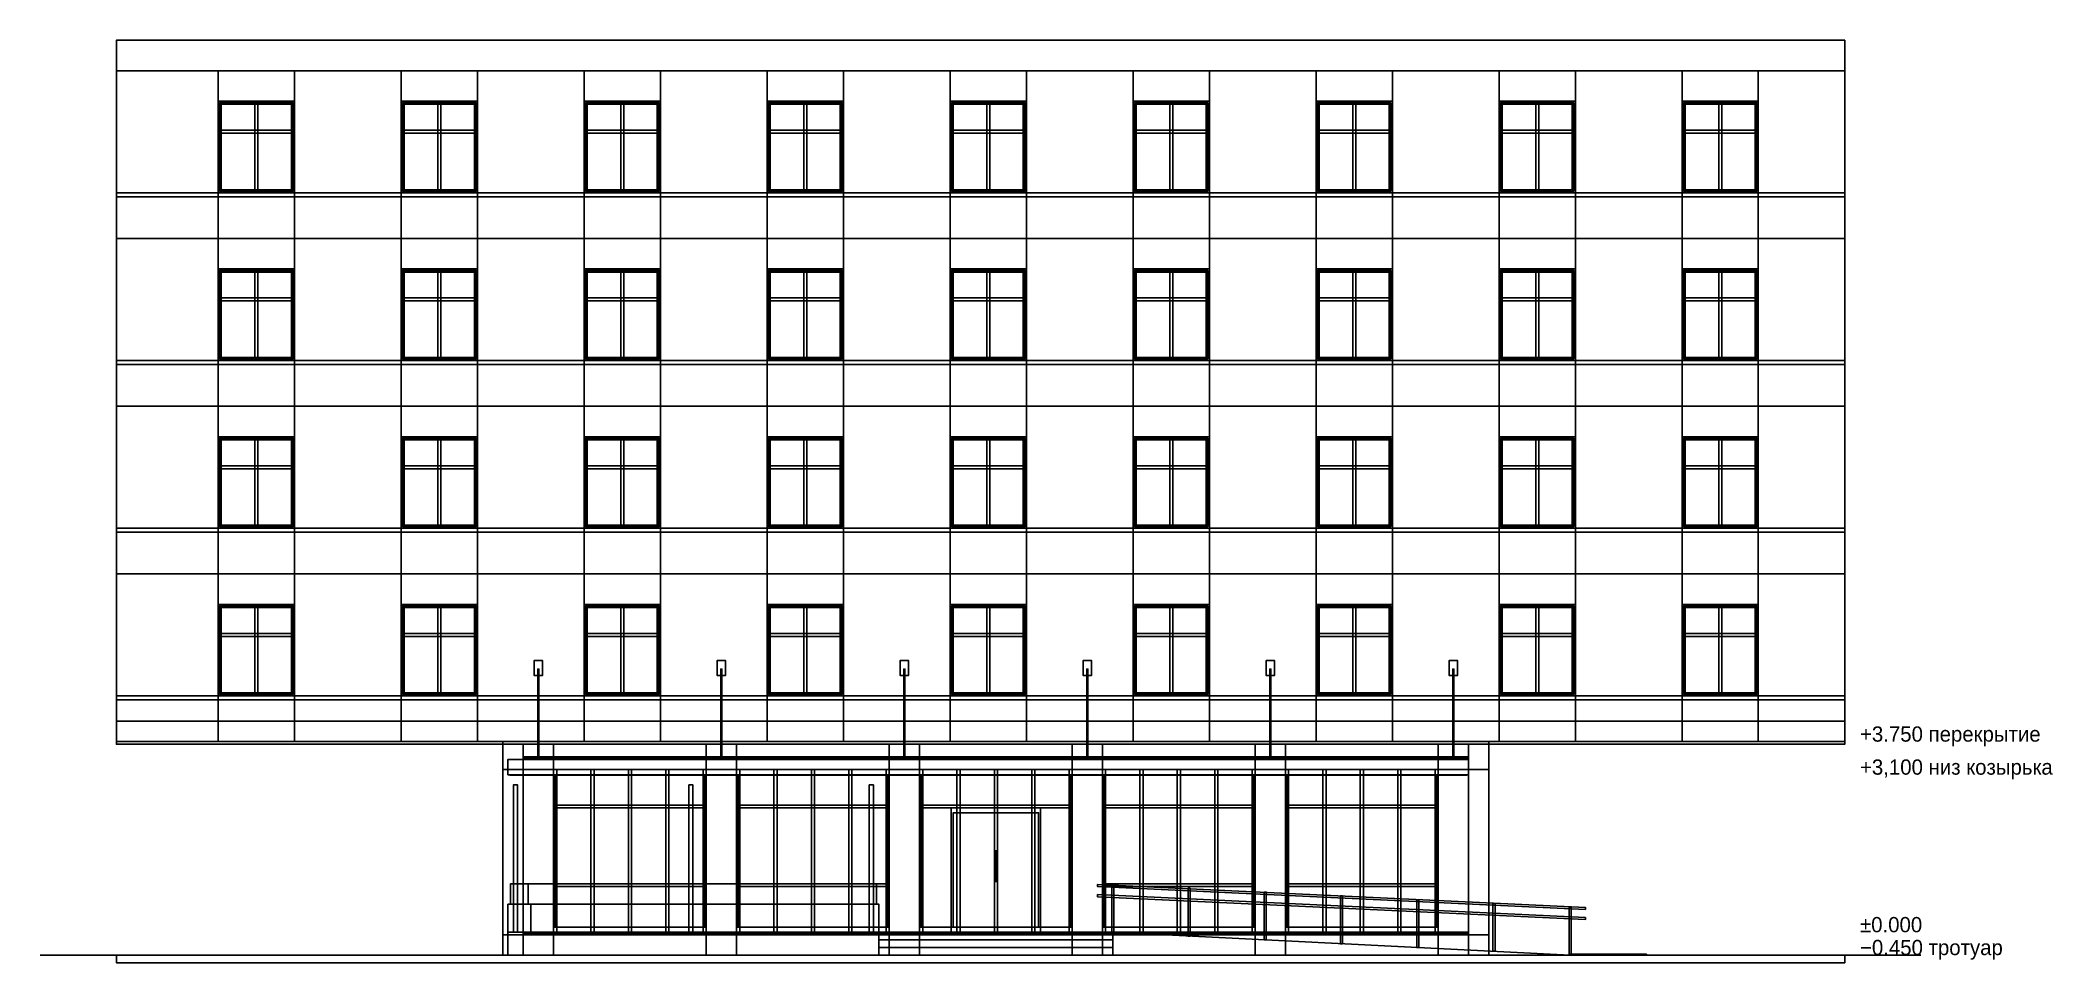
# Model space of a CAD drawing. Header units: metres. Extents: x -3.5 to 36.1, y -0.1 to 18.
import ezdxf

# ---------------------------------------------------------------- set-up
doc = ezdxf.new("R2010")
doc.units = ezdxf.units.M
for name, color, linetype in [('BRICK', 8, 'Continuous'), ('CEILING', 8, 'Continuous'), ('DECK', 8, 'Continuous'), ('FRAME', 8, 'Continuous'), ('FRAME_WHITE', 8, 'Continuous'), ('GLASS', 5, 'Continuous'), ('GRANITE', 8, 'Continuous'), ('GROUND', 8, 'Continuous'), ('HEDGE', 8, 'Continuous'), ('INTERIOR_FLOOR', 8, 'Continuous'), ('LEVEL', 3, 'Continuous'), ('PAVERS', 8, 'Continuous'), ('PLANTER', 8, 'Continuous'), ('PLASTER_OLD', 8, 'Continuous'), ('PLASTER_TRIM', 8, 'Continuous'), ('SIGN', 8, 'Continuous'), ('STEEL', 8, 'Continuous')]:
    doc.layers.add(name, color=color, linetype=linetype)

msp = doc.modelspace()

# ---------------------------------------------------------------- texts
at = {"layer": 'LEVEL'}
for s, p in [('+3.750 перекрытие', (32.3, 4.2)), ('+3,100 низ козырька', (32.3, 3.55)), ('±0.000', (32.3, 0.45)), ('−0.450 тротуар', (32.3, 0))]:
    msp.add_text(s, height=0.3, dxfattribs=at).set_placement(p)

# ---------------------------------------------------------------- linework, layer by layer
at = {"layer": 'BRICK'}
for points in [[(25, 3.65), (5.6, 3.65), (5.6, 4.15), (25, 4.15)], [(5.6, 3.65), (25, 3.65), (25, 4.15), (5.6, 4.15)], [(6.6, 0), (6, 0), (6, 4.15), (6.6, 4.15)], [(6, 0), (6.6, 0), (6.6, 4.15), (6, 4.15)], [(10.2, 0), (9.6, 0), (9.6, 4.15), (10.2, 4.15)], [(9.6, 0), (10.2, 0), (10.2, 4.15), (9.6, 4.15)], [(13.8, 0), (13.2, 0), (13.2, 4.15), (13.8, 4.15)], [(13.2, 0), (13.8, 0), (13.8, 4.15), (13.2, 4.15)], [(17.4, 0), (16.8, 0), (16.8, 4.15), (17.4, 4.15)], [(16.8, 0), (17.4, 0), (17.4, 4.15), (16.8, 4.15)], [(21, 0), (20.4, 0), (20.4, 4.15), (21, 4.15)], [(20.4, 0), (21, 0), (21, 4.15), (20.4, 4.15)], [(24.6, 0), (24, 0), (24, 4.15), (24.6, 4.15)], [(24, 0), (24.6, 0), (24.6, 4.15), (24, 4.15)]]:
    msp.add_lwpolyline(points, close=True, dxfattribs=at)
at = {"layer": 'CEILING'}
msp.add_lwpolyline([(6, 3.88), (24.6, 3.88), (24.6, 3.9), (6, 3.9)], close=True, dxfattribs=at)
at = {"layer": 'DECK'}
for points in [[(13, 0), (5.7, 0), (5.7, 0.45), (13, 0.45)], [(5.7, 0), (13, 0), (13, 0.45), (5.7, 0.45)]]:
    msp.add_lwpolyline(points, close=True, dxfattribs=at)
at = {"layer": 'FRAME'}
for points in [[(9.6, 3.55), (6.6, 3.55), (6.6, 3.65), (9.6, 3.65)], [(6.66, 0.45), (6.6, 0.45), (6.6, 3.65), (6.66, 3.65)], [(6.6, 3.55), (9.6, 3.55), (9.6, 3.65), (6.6, 3.65)], [(6.6, 0.45), (6.66, 0.45), (6.66, 3.65), (6.6, 3.65)], [(7.395, 0.45), (7.335, 0.45), (7.335, 3.65), (7.395, 3.65)], [(7.335, 0.45), (7.395, 0.45), (7.395, 3.65), (7.335, 3.65)], [(8.13, 0.45), (8.07, 0.45), (8.07, 3.65), (8.13, 3.65)], [(8.07, 0.45), (8.13, 0.45), (8.13, 3.65), (8.07, 3.65)], [(8.865, 0.45), (8.805, 0.45), (8.805, 3.65), (8.865, 3.65)], [(8.805, 0.45), (8.865, 0.45), (8.865, 3.65), (8.805, 3.65)], [(9.6, 0.45), (9.54, 0.45), (9.54, 3.65), (9.6, 3.65)], [(9.54, 0.45), (9.6, 0.45), (9.6, 3.65), (9.54, 3.65)], [(13.2, 3.55), (10.2, 3.55), (10.2, 3.65), (13.2, 3.65)], [(10.26, 0.45), (10.2, 0.45), (10.2, 3.65), (10.26, 3.65)], [(10.2, 3.55), (13.2, 3.55), (13.2, 3.65), (10.2, 3.65)], [(10.2, 0.45), (10.26, 0.45), (10.26, 3.65), (10.2, 3.65)], [(10.995, 0.45), (10.935, 0.45), (10.935, 3.65), (10.995, 3.65)], [(10.935, 0.45), (10.995, 0.45), (10.995, 3.65), (10.935, 3.65)], [(11.73, 0.45), (11.67, 0.45), (11.67, 3.65), (11.73, 3.65)], [(11.67, 0.45), (11.73, 0.45), (11.73, 3.65), (11.67, 3.65)], [(12.465, 0.45), (12.405, 0.45), (12.405, 3.65), (12.465, 3.65)], [(12.405, 0.45), (12.465, 0.45), (12.465, 3.65), (12.405, 3.65)], [(13.2, 0.45), (13.14, 0.45), (13.14, 3.65), (13.2, 3.65)], [(13.14, 0.45), (13.2, 0.45), (13.2, 3.65), (13.14, 3.65)], [(16.8, 3.55), (13.8, 3.55), (13.8, 3.65), (16.8, 3.65)], [(13.86, 0.45), (13.8, 0.45), (13.8, 3.65), (13.86, 3.65)], [(13.8, 3.55), (16.8, 3.55), (16.8, 3.65), (13.8, 3.65)], [(13.8, 0.45), (13.86, 0.45), (13.86, 3.65), (13.8, 3.65)], [(14.595, 0.45), (14.535, 0.45), (14.535, 3.65), (14.595, 3.65)], [(14.535, 0.45), (14.595, 0.45), (14.595, 3.65), (14.535, 3.65)], [(15.33, 0.45), (15.27, 0.45), (15.27, 3.65), (15.33, 3.65)], [(15.27, 0.45), (15.33, 0.45), (15.33, 3.65), (15.27, 3.65)], [(16.065, 0.45), (16.005, 0.45), (16.005, 3.65), (16.065, 3.65)], [(16.005, 0.45), (16.065, 0.45), (16.065, 3.65), (16.005, 3.65)], [(16.8, 0.45), (16.74, 0.45), (16.74, 3.65), (16.8, 3.65)], [(16.74, 0.45), (16.8, 0.45), (16.8, 3.65), (16.74, 3.65)], [(20.4, 3.55), (17.4, 3.55), (17.4, 3.65), (20.4, 3.65)], [(17.46, 0.45), (17.4, 0.45), (17.4, 3.65), (17.46, 3.65)], [(17.4, 3.55), (20.4, 3.55), (20.4, 3.65), (17.4, 3.65)], [(17.4, 0.45), (17.46, 0.45), (17.46, 3.65), (17.4, 3.65)], [(18.195, 0.45), (18.135, 0.45), (18.135, 3.65), (18.195, 3.65)], [(18.135, 0.45), (18.195, 0.45), (18.195, 3.65), (18.135, 3.65)], [(18.93, 0.45), (18.87, 0.45), (18.87, 3.65), (18.93, 3.65)], [(18.87, 0.45), (18.93, 0.45), (18.93, 3.65), (18.87, 3.65)], [(19.665, 0.45), (19.605, 0.45), (19.605, 3.65), (19.665, 3.65)], [(19.605, 0.45), (19.665, 0.45), (19.665, 3.65), (19.605, 3.65)], [(20.4, 0.45), (20.34, 0.45), (20.34, 3.65), (20.4, 3.65)], [(20.34, 0.45), (20.4, 0.45), (20.4, 3.65), (20.34, 3.65)], [(24, 3.55), (21, 3.55), (21, 3.65), (24, 3.65)], [(21.06, 0.45), (21, 0.45), (21, 3.65), (21.06, 3.65)], [(21, 3.55), (24, 3.55), (24, 3.65), (21, 3.65)], [(21, 0.45), (21.06, 0.45), (21.06, 3.65), (21, 3.65)], [(21.795, 0.45), (21.735, 0.45), (21.735, 3.65), (21.795, 3.65)], [(21.735, 0.45), (21.795, 0.45), (21.795, 3.65), (21.735, 3.65)], [(22.53, 0.45), (22.47, 0.45), (22.47, 3.65), (22.53, 3.65)], [(22.47, 0.45), (22.53, 0.45), (22.53, 3.65), (22.47, 3.65)], [(23.265, 0.45), (23.205, 0.45), (23.205, 3.65), (23.265, 3.65)], [(23.205, 0.45), (23.265, 0.45), (23.265, 3.65), (23.205, 3.65)], [(24, 0.45), (23.94, 0.45), (23.94, 3.65), (24, 3.65)], [(23.94, 0.45), (24, 0.45), (24, 3.65), (23.94, 3.65)], [(9.6, 2.9), (6.6, 2.9), (6.6, 2.95), (9.6, 2.95)], [(6.6, 2.9), (9.6, 2.9), (9.6, 2.95), (6.6, 2.95)], [(13.2, 2.9), (10.2, 2.9), (10.2, 2.95), (13.2, 2.95)], [(10.2, 2.9), (13.2, 2.9), (13.2, 2.95), (10.2, 2.95)], [(16.8, 2.9), (13.8, 2.9), (13.8, 2.95), (16.8, 2.95)], [(16.8, 2.9), (13.8, 2.9), (13.8, 2.95), (16.8, 2.95)], [(13.8, 2.9), (16.8, 2.9), (16.8, 2.95), (13.8, 2.95)], [(13.8, 2.9), (16.8, 2.9), (16.8, 2.95), (13.8, 2.95)], [(16.18, 0.45), (14.42, 0.45), (14.42, 2.9), (16.18, 2.9)], [(14.42, 0.45), (16.18, 0.45), (16.18, 2.9), (14.42, 2.9)], [(20.4, 2.9), (17.4, 2.9), (17.4, 2.95), (20.4, 2.95)], [(17.4, 2.9), (20.4, 2.9), (20.4, 2.95), (17.4, 2.95)], [(24, 2.9), (21, 2.9), (21, 2.95), (24, 2.95)], [(21, 2.9), (24, 2.9), (24, 2.95), (21, 2.95)], [(9.6, 1.35), (6.6, 1.35), (6.6, 1.4), (9.6, 1.4)], [(6.6, 1.35), (9.6, 1.35), (9.6, 1.4), (6.6, 1.4)], [(13.2, 1.35), (10.2, 1.35), (10.2, 1.4), (13.2, 1.4)], [(10.2, 1.35), (13.2, 1.35), (13.2, 1.4), (10.2, 1.4)], [(20.4, 1.35), (17.4, 1.35), (17.4, 1.4), (20.4, 1.4)], [(17.4, 1.35), (20.4, 1.35), (20.4, 1.4), (17.4, 1.4)], [(24, 1.35), (21, 1.35), (21, 1.4), (24, 1.4)], [(21, 1.35), (24, 1.35), (24, 1.4), (21, 1.4)], [(9.6, 0.45), (6.6, 0.45), (6.6, 0.55), (9.6, 0.55)], [(6.6, 0.45), (9.6, 0.45), (9.6, 0.55), (6.6, 0.55)], [(13.2, 0.45), (10.2, 0.45), (10.2, 0.55), (13.2, 0.55)], [(10.2, 0.45), (13.2, 0.45), (13.2, 0.55), (10.2, 0.55)], [(16.8, 0.45), (13.8, 0.45), (13.8, 0.55), (16.8, 0.55)], [(13.8, 0.45), (16.8, 0.45), (16.8, 0.55), (13.8, 0.55)], [(20.4, 0.45), (17.4, 0.45), (17.4, 0.55), (20.4, 0.55)], [(17.4, 0.45), (20.4, 0.45), (20.4, 0.55), (17.4, 0.55)], [(24, 0.45), (21, 0.45), (21, 0.55), (24, 0.55)], [(21, 0.45), (24, 0.45), (24, 0.55), (21, 0.55)]]:
    msp.add_lwpolyline(points, close=True, dxfattribs=at)
at = {"layer": 'FRAME_WHITE'}
for points in [[(1.5, 16.74), (0, 16.74), (0, 16.8), (1.5, 16.8)], [(0.06, 15), (0, 15), (0, 16.8), (0.06, 16.8)], [(0, 16.74), (1.5, 16.74), (1.5, 16.8), (0, 16.8)], [(0, 15), (0.06, 15), (0.06, 16.8), (0, 16.8)], [(0.78, 15), (0.72, 15), (0.72, 16.8), (0.78, 16.8)], [(0.72, 15), (0.78, 15), (0.78, 16.8), (0.72, 16.8)], [(1.5, 15), (1.44, 15), (1.44, 16.8), (1.5, 16.8)], [(1.44, 15), (1.5, 15), (1.5, 16.8), (1.44, 16.8)], [(5.1, 16.74), (3.6, 16.74), (3.6, 16.8), (5.1, 16.8)], [(3.66, 15), (3.6, 15), (3.6, 16.8), (3.66, 16.8)], [(3.6, 16.74), (5.1, 16.74), (5.1, 16.8), (3.6, 16.8)], [(3.6, 15), (3.66, 15), (3.66, 16.8), (3.6, 16.8)], [(4.38, 15), (4.32, 15), (4.32, 16.8), (4.38, 16.8)], [(4.32, 15), (4.38, 15), (4.38, 16.8), (4.32, 16.8)], [(5.1, 15), (5.04, 15), (5.04, 16.8), (5.1, 16.8)], [(5.04, 15), (5.1, 15), (5.1, 16.8), (5.04, 16.8)], [(8.7, 16.74), (7.2, 16.74), (7.2, 16.8), (8.7, 16.8)], [(7.26, 15), (7.2, 15), (7.2, 16.8), (7.26, 16.8)], [(7.2, 16.74), (8.7, 16.74), (8.7, 16.8), (7.2, 16.8)], [(7.2, 15), (7.26, 15), (7.26, 16.8), (7.2, 16.8)], [(7.98, 15), (7.92, 15), (7.92, 16.8), (7.98, 16.8)], [(7.92, 15), (7.98, 15), (7.98, 16.8), (7.92, 16.8)], [(8.7, 15), (8.64, 15), (8.64, 16.8), (8.7, 16.8)], [(8.64, 15), (8.7, 15), (8.7, 16.8), (8.64, 16.8)], [(12.3, 16.74), (10.8, 16.74), (10.8, 16.8), (12.3, 16.8)], [(10.86, 15), (10.8, 15), (10.8, 16.8), (10.86, 16.8)], [(10.8, 16.74), (12.3, 16.74), (12.3, 16.8), (10.8, 16.8)], [(10.8, 15), (10.86, 15), (10.86, 16.8), (10.8, 16.8)], [(11.58, 15), (11.52, 15), (11.52, 16.8), (11.58, 16.8)], [(11.52, 15), (11.58, 15), (11.58, 16.8), (11.52, 16.8)], [(12.3, 15), (12.24, 15), (12.24, 16.8), (12.3, 16.8)], [(12.24, 15), (12.3, 15), (12.3, 16.8), (12.24, 16.8)], [(15.9, 16.74), (14.4, 16.74), (14.4, 16.8), (15.9, 16.8)], [(14.46, 15), (14.4, 15), (14.4, 16.8), (14.46, 16.8)], [(14.4, 16.74), (15.9, 16.74), (15.9, 16.8), (14.4, 16.8)], [(14.4, 15), (14.46, 15), (14.46, 16.8), (14.4, 16.8)], [(15.18, 15), (15.12, 15), (15.12, 16.8), (15.18, 16.8)], [(15.12, 15), (15.18, 15), (15.18, 16.8), (15.12, 16.8)], [(15.9, 15), (15.84, 15), (15.84, 16.8), (15.9, 16.8)], [(15.84, 15), (15.9, 15), (15.9, 16.8), (15.84, 16.8)], [(19.5, 16.74), (18, 16.74), (18, 16.8), (19.5, 16.8)], [(18.06, 15), (18, 15), (18, 16.8), (18.06, 16.8)], [(18, 16.74), (19.5, 16.74), (19.5, 16.8), (18, 16.8)], [(18, 15), (18.06, 15), (18.06, 16.8), (18, 16.8)], [(18.78, 15), (18.72, 15), (18.72, 16.8), (18.78, 16.8)], [(18.72, 15), (18.78, 15), (18.78, 16.8), (18.72, 16.8)], [(19.5, 15), (19.44, 15), (19.44, 16.8), (19.5, 16.8)], [(19.44, 15), (19.5, 15), (19.5, 16.8), (19.44, 16.8)], [(23.1, 16.74), (21.6, 16.74), (21.6, 16.8), (23.1, 16.8)], [(21.66, 15), (21.6, 15), (21.6, 16.8), (21.66, 16.8)], [(21.6, 16.74), (23.1, 16.74), (23.1, 16.8), (21.6, 16.8)], [(21.6, 15), (21.66, 15), (21.66, 16.8), (21.6, 16.8)], [(22.38, 15), (22.32, 15), (22.32, 16.8), (22.38, 16.8)], [(22.32, 15), (22.38, 15), (22.38, 16.8), (22.32, 16.8)], [(23.1, 15), (23.04, 15), (23.04, 16.8), (23.1, 16.8)], [(23.04, 15), (23.1, 15), (23.1, 16.8), (23.04, 16.8)], [(26.7, 16.74), (25.2, 16.74), (25.2, 16.8), (26.7, 16.8)], [(25.26, 15), (25.2, 15), (25.2, 16.8), (25.26, 16.8)], [(25.2, 16.74), (26.7, 16.74), (26.7, 16.8), (25.2, 16.8)], [(25.2, 15), (25.26, 15), (25.26, 16.8), (25.2, 16.8)], [(25.98, 15), (25.92, 15), (25.92, 16.8), (25.98, 16.8)], [(25.92, 15), (25.98, 15), (25.98, 16.8), (25.92, 16.8)], [(26.7, 15), (26.64, 15), (26.64, 16.8), (26.7, 16.8)], [(26.64, 15), (26.7, 15), (26.7, 16.8), (26.64, 16.8)], [(30.3, 16.74), (28.8, 16.74), (28.8, 16.8), (30.3, 16.8)], [(28.86, 15), (28.8, 15), (28.8, 16.8), (28.86, 16.8)], [(28.8, 16.74), (30.3, 16.74), (30.3, 16.8), (28.8, 16.8)], [(28.8, 15), (28.86, 15), (28.86, 16.8), (28.8, 16.8)], [(29.58, 15), (29.52, 15), (29.52, 16.8), (29.58, 16.8)], [(29.52, 15), (29.58, 15), (29.58, 16.8), (29.52, 16.8)], [(30.3, 15), (30.24, 15), (30.24, 16.8), (30.3, 16.8)], [(30.24, 15), (30.3, 15), (30.3, 16.8), (30.24, 16.8)], [(1.5, 16.17), (0, 16.17), (0, 16.23), (1.5, 16.23)], [(0, 16.17), (1.5, 16.17), (1.5, 16.23), (0, 16.23)], [(5.1, 16.17), (3.6, 16.17), (3.6, 16.23), (5.1, 16.23)], [(3.6, 16.17), (5.1, 16.17), (5.1, 16.23), (3.6, 16.23)], [(8.7, 16.17), (7.2, 16.17), (7.2, 16.23), (8.7, 16.23)], [(7.2, 16.17), (8.7, 16.17), (8.7, 16.23), (7.2, 16.23)], [(12.3, 16.17), (10.8, 16.17), (10.8, 16.23), (12.3, 16.23)], [(10.8, 16.17), (12.3, 16.17), (12.3, 16.23), (10.8, 16.23)], [(15.9, 16.17), (14.4, 16.17), (14.4, 16.23), (15.9, 16.23)], [(14.4, 16.17), (15.9, 16.17), (15.9, 16.23), (14.4, 16.23)], [(19.5, 16.17), (18, 16.17), (18, 16.23), (19.5, 16.23)], [(18, 16.17), (19.5, 16.17), (19.5, 16.23), (18, 16.23)], [(23.1, 16.17), (21.6, 16.17), (21.6, 16.23), (23.1, 16.23)], [(21.6, 16.17), (23.1, 16.17), (23.1, 16.23), (21.6, 16.23)], [(26.7, 16.17), (25.2, 16.17), (25.2, 16.23), (26.7, 16.23)], [(25.2, 16.17), (26.7, 16.17), (26.7, 16.23), (25.2, 16.23)], [(30.3, 16.17), (28.8, 16.17), (28.8, 16.23), (30.3, 16.23)], [(28.8, 16.17), (30.3, 16.17), (30.3, 16.23), (28.8, 16.23)], [(1.5, 15), (0, 15), (0, 15.06), (1.5, 15.06)], [(0, 15), (1.5, 15), (1.5, 15.06), (0, 15.06)], [(5.1, 15), (3.6, 15), (3.6, 15.06), (5.1, 15.06)], [(3.6, 15), (5.1, 15), (5.1, 15.06), (3.6, 15.06)], [(8.7, 15), (7.2, 15), (7.2, 15.06), (8.7, 15.06)], [(7.2, 15), (8.7, 15), (8.7, 15.06), (7.2, 15.06)], [(12.3, 15), (10.8, 15), (10.8, 15.06), (12.3, 15.06)], [(10.8, 15), (12.3, 15), (12.3, 15.06), (10.8, 15.06)], [(15.9, 15), (14.4, 15), (14.4, 15.06), (15.9, 15.06)], [(14.4, 15), (15.9, 15), (15.9, 15.06), (14.4, 15.06)], [(19.5, 15), (18, 15), (18, 15.06), (19.5, 15.06)], [(18, 15), (19.5, 15), (19.5, 15.06), (18, 15.06)], [(23.1, 15), (21.6, 15), (21.6, 15.06), (23.1, 15.06)], [(21.6, 15), (23.1, 15), (23.1, 15.06), (21.6, 15.06)], [(26.7, 15), (25.2, 15), (25.2, 15.06), (26.7, 15.06)], [(25.2, 15), (26.7, 15), (26.7, 15.06), (25.2, 15.06)], [(30.3, 15), (28.8, 15), (28.8, 15.06), (30.3, 15.06)], [(28.8, 15), (30.3, 15), (30.3, 15.06), (28.8, 15.06)], [(1.5, 13.44), (0, 13.44), (0, 13.5), (1.5, 13.5)], [(0.06, 11.7), (0, 11.7), (0, 13.5), (0.06, 13.5)], [(0, 13.44), (1.5, 13.44), (1.5, 13.5), (0, 13.5)], [(0, 11.7), (0.06, 11.7), (0.06, 13.5), (0, 13.5)], [(0.78, 11.7), (0.72, 11.7), (0.72, 13.5), (0.78, 13.5)], [(0.72, 11.7), (0.78, 11.7), (0.78, 13.5), (0.72, 13.5)], [(1.5, 11.7), (1.44, 11.7), (1.44, 13.5), (1.5, 13.5)], [(1.44, 11.7), (1.5, 11.7), (1.5, 13.5), (1.44, 13.5)], [(5.1, 13.44), (3.6, 13.44), (3.6, 13.5), (5.1, 13.5)], [(3.66, 11.7), (3.6, 11.7), (3.6, 13.5), (3.66, 13.5)], [(3.6, 13.44), (5.1, 13.44), (5.1, 13.5), (3.6, 13.5)], [(3.6, 11.7), (3.66, 11.7), (3.66, 13.5), (3.6, 13.5)], [(4.38, 11.7), (4.32, 11.7), (4.32, 13.5), (4.38, 13.5)], [(4.32, 11.7), (4.38, 11.7), (4.38, 13.5), (4.32, 13.5)], [(5.1, 11.7), (5.04, 11.7), (5.04, 13.5), (5.1, 13.5)], [(5.04, 11.7), (5.1, 11.7), (5.1, 13.5), (5.04, 13.5)], [(8.7, 13.44), (7.2, 13.44), (7.2, 13.5), (8.7, 13.5)], [(7.26, 11.7), (7.2, 11.7), (7.2, 13.5), (7.26, 13.5)], [(7.2, 13.44), (8.7, 13.44), (8.7, 13.5), (7.2, 13.5)], [(7.2, 11.7), (7.26, 11.7), (7.26, 13.5), (7.2, 13.5)], [(7.98, 11.7), (7.92, 11.7), (7.92, 13.5), (7.98, 13.5)], [(7.92, 11.7), (7.98, 11.7), (7.98, 13.5), (7.92, 13.5)], [(8.7, 11.7), (8.64, 11.7), (8.64, 13.5), (8.7, 13.5)], [(8.64, 11.7), (8.7, 11.7), (8.7, 13.5), (8.64, 13.5)], [(12.3, 13.44), (10.8, 13.44), (10.8, 13.5), (12.3, 13.5)], [(10.86, 11.7), (10.8, 11.7), (10.8, 13.5), (10.86, 13.5)], [(10.8, 13.44), (12.3, 13.44), (12.3, 13.5), (10.8, 13.5)], [(10.8, 11.7), (10.86, 11.7), (10.86, 13.5), (10.8, 13.5)], [(11.58, 11.7), (11.52, 11.7), (11.52, 13.5), (11.58, 13.5)], [(11.52, 11.7), (11.58, 11.7), (11.58, 13.5), (11.52, 13.5)], [(12.3, 11.7), (12.24, 11.7), (12.24, 13.5), (12.3, 13.5)], [(12.24, 11.7), (12.3, 11.7), (12.3, 13.5), (12.24, 13.5)], [(15.9, 13.44), (14.4, 13.44), (14.4, 13.5), (15.9, 13.5)], [(14.46, 11.7), (14.4, 11.7), (14.4, 13.5), (14.46, 13.5)], [(14.4, 13.44), (15.9, 13.44), (15.9, 13.5), (14.4, 13.5)], [(14.4, 11.7), (14.46, 11.7), (14.46, 13.5), (14.4, 13.5)], [(15.18, 11.7), (15.12, 11.7), (15.12, 13.5), (15.18, 13.5)], [(15.12, 11.7), (15.18, 11.7), (15.18, 13.5), (15.12, 13.5)], [(15.9, 11.7), (15.84, 11.7), (15.84, 13.5), (15.9, 13.5)], [(15.84, 11.7), (15.9, 11.7), (15.9, 13.5), (15.84, 13.5)], [(19.5, 13.44), (18, 13.44), (18, 13.5), (19.5, 13.5)], [(18.06, 11.7), (18, 11.7), (18, 13.5), (18.06, 13.5)], [(18, 13.44), (19.5, 13.44), (19.5, 13.5), (18, 13.5)], [(18, 11.7), (18.06, 11.7), (18.06, 13.5), (18, 13.5)], [(18.78, 11.7), (18.72, 11.7), (18.72, 13.5), (18.78, 13.5)], [(18.72, 11.7), (18.78, 11.7), (18.78, 13.5), (18.72, 13.5)], [(19.5, 11.7), (19.44, 11.7), (19.44, 13.5), (19.5, 13.5)], [(19.44, 11.7), (19.5, 11.7), (19.5, 13.5), (19.44, 13.5)], [(23.1, 13.44), (21.6, 13.44), (21.6, 13.5), (23.1, 13.5)], [(21.66, 11.7), (21.6, 11.7), (21.6, 13.5), (21.66, 13.5)], [(21.6, 13.44), (23.1, 13.44), (23.1, 13.5), (21.6, 13.5)], [(21.6, 11.7), (21.66, 11.7), (21.66, 13.5), (21.6, 13.5)], [(22.38, 11.7), (22.32, 11.7), (22.32, 13.5), (22.38, 13.5)], [(22.32, 11.7), (22.38, 11.7), (22.38, 13.5), (22.32, 13.5)], [(23.1, 11.7), (23.04, 11.7), (23.04, 13.5), (23.1, 13.5)], [(23.04, 11.7), (23.1, 11.7), (23.1, 13.5), (23.04, 13.5)], [(26.7, 13.44), (25.2, 13.44), (25.2, 13.5), (26.7, 13.5)], [(25.26, 11.7), (25.2, 11.7), (25.2, 13.5), (25.26, 13.5)], [(25.2, 13.44), (26.7, 13.44), (26.7, 13.5), (25.2, 13.5)], [(25.2, 11.7), (25.26, 11.7), (25.26, 13.5), (25.2, 13.5)], [(25.98, 11.7), (25.92, 11.7), (25.92, 13.5), (25.98, 13.5)], [(25.92, 11.7), (25.98, 11.7), (25.98, 13.5), (25.92, 13.5)], [(26.7, 11.7), (26.64, 11.7), (26.64, 13.5), (26.7, 13.5)], [(26.64, 11.7), (26.7, 11.7), (26.7, 13.5), (26.64, 13.5)], [(30.3, 13.44), (28.8, 13.44), (28.8, 13.5), (30.3, 13.5)], [(28.86, 11.7), (28.8, 11.7), (28.8, 13.5), (28.86, 13.5)], [(28.8, 13.44), (30.3, 13.44), (30.3, 13.5), (28.8, 13.5)], [(28.8, 11.7), (28.86, 11.7), (28.86, 13.5), (28.8, 13.5)], [(29.58, 11.7), (29.52, 11.7), (29.52, 13.5), (29.58, 13.5)], [(29.52, 11.7), (29.58, 11.7), (29.58, 13.5), (29.52, 13.5)], [(30.3, 11.7), (30.24, 11.7), (30.24, 13.5), (30.3, 13.5)], [(30.24, 11.7), (30.3, 11.7), (30.3, 13.5), (30.24, 13.5)], [(1.5, 12.87), (0, 12.87), (0, 12.93), (1.5, 12.93)], [(0, 12.87), (1.5, 12.87), (1.5, 12.93), (0, 12.93)], [(5.1, 12.87), (3.6, 12.87), (3.6, 12.93), (5.1, 12.93)], [(3.6, 12.87), (5.1, 12.87), (5.1, 12.93), (3.6, 12.93)], [(8.7, 12.87), (7.2, 12.87), (7.2, 12.93), (8.7, 12.93)], [(7.2, 12.87), (8.7, 12.87), (8.7, 12.93), (7.2, 12.93)], [(12.3, 12.87), (10.8, 12.87), (10.8, 12.93), (12.3, 12.93)], [(10.8, 12.87), (12.3, 12.87), (12.3, 12.93), (10.8, 12.93)], [(15.9, 12.87), (14.4, 12.87), (14.4, 12.93), (15.9, 12.93)], [(14.4, 12.87), (15.9, 12.87), (15.9, 12.93), (14.4, 12.93)], [(19.5, 12.87), (18, 12.87), (18, 12.93), (19.5, 12.93)], [(18, 12.87), (19.5, 12.87), (19.5, 12.93), (18, 12.93)], [(23.1, 12.87), (21.6, 12.87), (21.6, 12.93), (23.1, 12.93)], [(21.6, 12.87), (23.1, 12.87), (23.1, 12.93), (21.6, 12.93)], [(26.7, 12.87), (25.2, 12.87), (25.2, 12.93), (26.7, 12.93)], [(25.2, 12.87), (26.7, 12.87), (26.7, 12.93), (25.2, 12.93)], [(30.3, 12.87), (28.8, 12.87), (28.8, 12.93), (30.3, 12.93)], [(28.8, 12.87), (30.3, 12.87), (30.3, 12.93), (28.8, 12.93)], [(1.5, 11.7), (0, 11.7), (0, 11.76), (1.5, 11.76)], [(0, 11.7), (1.5, 11.7), (1.5, 11.76), (0, 11.76)], [(5.1, 11.7), (3.6, 11.7), (3.6, 11.76), (5.1, 11.76)], [(3.6, 11.7), (5.1, 11.7), (5.1, 11.76), (3.6, 11.76)], [(8.7, 11.7), (7.2, 11.7), (7.2, 11.76), (8.7, 11.76)], [(7.2, 11.7), (8.7, 11.7), (8.7, 11.76), (7.2, 11.76)], [(12.3, 11.7), (10.8, 11.7), (10.8, 11.76), (12.3, 11.76)], [(10.8, 11.7), (12.3, 11.7), (12.3, 11.76), (10.8, 11.76)], [(15.9, 11.7), (14.4, 11.7), (14.4, 11.76), (15.9, 11.76)], [(14.4, 11.7), (15.9, 11.7), (15.9, 11.76), (14.4, 11.76)], [(19.5, 11.7), (18, 11.7), (18, 11.76), (19.5, 11.76)], [(18, 11.7), (19.5, 11.7), (19.5, 11.76), (18, 11.76)], [(23.1, 11.7), (21.6, 11.7), (21.6, 11.76), (23.1, 11.76)], [(21.6, 11.7), (23.1, 11.7), (23.1, 11.76), (21.6, 11.76)], [(26.7, 11.7), (25.2, 11.7), (25.2, 11.76), (26.7, 11.76)], [(25.2, 11.7), (26.7, 11.7), (26.7, 11.76), (25.2, 11.76)], [(30.3, 11.7), (28.8, 11.7), (28.8, 11.76), (30.3, 11.76)], [(28.8, 11.7), (30.3, 11.7), (30.3, 11.76), (28.8, 11.76)], [(1.5, 10.14), (0, 10.14), (0, 10.2), (1.5, 10.2)], [(0.06, 8.4), (0, 8.4), (0, 10.2), (0.06, 10.2)], [(0, 10.14), (1.5, 10.14), (1.5, 10.2), (0, 10.2)], [(0, 8.4), (0.06, 8.4), (0.06, 10.2), (0, 10.2)], [(0.78, 8.4), (0.72, 8.4), (0.72, 10.2), (0.78, 10.2)], [(0.72, 8.4), (0.78, 8.4), (0.78, 10.2), (0.72, 10.2)], [(1.5, 8.4), (1.44, 8.4), (1.44, 10.2), (1.5, 10.2)], [(1.44, 8.4), (1.5, 8.4), (1.5, 10.2), (1.44, 10.2)], [(5.1, 10.14), (3.6, 10.14), (3.6, 10.2), (5.1, 10.2)], [(3.66, 8.4), (3.6, 8.4), (3.6, 10.2), (3.66, 10.2)], [(3.6, 10.14), (5.1, 10.14), (5.1, 10.2), (3.6, 10.2)], [(3.6, 8.4), (3.66, 8.4), (3.66, 10.2), (3.6, 10.2)], [(4.38, 8.4), (4.32, 8.4), (4.32, 10.2), (4.38, 10.2)], [(4.32, 8.4), (4.38, 8.4), (4.38, 10.2), (4.32, 10.2)], [(5.1, 8.4), (5.04, 8.4), (5.04, 10.2), (5.1, 10.2)], [(5.04, 8.4), (5.1, 8.4), (5.1, 10.2), (5.04, 10.2)], [(8.7, 10.14), (7.2, 10.14), (7.2, 10.2), (8.7, 10.2)], [(7.26, 8.4), (7.2, 8.4), (7.2, 10.2), (7.26, 10.2)], [(7.2, 10.14), (8.7, 10.14), (8.7, 10.2), (7.2, 10.2)], [(7.2, 8.4), (7.26, 8.4), (7.26, 10.2), (7.2, 10.2)], [(7.98, 8.4), (7.92, 8.4), (7.92, 10.2), (7.98, 10.2)], [(7.92, 8.4), (7.98, 8.4), (7.98, 10.2), (7.92, 10.2)], [(8.7, 8.4), (8.64, 8.4), (8.64, 10.2), (8.7, 10.2)], [(8.64, 8.4), (8.7, 8.4), (8.7, 10.2), (8.64, 10.2)], [(12.3, 10.14), (10.8, 10.14), (10.8, 10.2), (12.3, 10.2)], [(10.86, 8.4), (10.8, 8.4), (10.8, 10.2), (10.86, 10.2)], [(10.8, 10.14), (12.3, 10.14), (12.3, 10.2), (10.8, 10.2)], [(10.8, 8.4), (10.86, 8.4), (10.86, 10.2), (10.8, 10.2)], [(11.58, 8.4), (11.52, 8.4), (11.52, 10.2), (11.58, 10.2)], [(11.52, 8.4), (11.58, 8.4), (11.58, 10.2), (11.52, 10.2)], [(12.3, 8.4), (12.24, 8.4), (12.24, 10.2), (12.3, 10.2)], [(12.24, 8.4), (12.3, 8.4), (12.3, 10.2), (12.24, 10.2)], [(15.9, 10.14), (14.4, 10.14), (14.4, 10.2), (15.9, 10.2)], [(14.46, 8.4), (14.4, 8.4), (14.4, 10.2), (14.46, 10.2)], [(14.4, 10.14), (15.9, 10.14), (15.9, 10.2), (14.4, 10.2)], [(14.4, 8.4), (14.46, 8.4), (14.46, 10.2), (14.4, 10.2)], [(15.18, 8.4), (15.12, 8.4), (15.12, 10.2), (15.18, 10.2)], [(15.12, 8.4), (15.18, 8.4), (15.18, 10.2), (15.12, 10.2)], [(15.9, 8.4), (15.84, 8.4), (15.84, 10.2), (15.9, 10.2)], [(15.84, 8.4), (15.9, 8.4), (15.9, 10.2), (15.84, 10.2)], [(19.5, 10.14), (18, 10.14), (18, 10.2), (19.5, 10.2)], [(18.06, 8.4), (18, 8.4), (18, 10.2), (18.06, 10.2)], [(18, 10.14), (19.5, 10.14), (19.5, 10.2), (18, 10.2)], [(18, 8.4), (18.06, 8.4), (18.06, 10.2), (18, 10.2)], [(18.78, 8.4), (18.72, 8.4), (18.72, 10.2), (18.78, 10.2)], [(18.72, 8.4), (18.78, 8.4), (18.78, 10.2), (18.72, 10.2)], [(19.5, 8.4), (19.44, 8.4), (19.44, 10.2), (19.5, 10.2)], [(19.44, 8.4), (19.5, 8.4), (19.5, 10.2), (19.44, 10.2)], [(23.1, 10.14), (21.6, 10.14), (21.6, 10.2), (23.1, 10.2)], [(21.66, 8.4), (21.6, 8.4), (21.6, 10.2), (21.66, 10.2)], [(21.6, 10.14), (23.1, 10.14), (23.1, 10.2), (21.6, 10.2)], [(21.6, 8.4), (21.66, 8.4), (21.66, 10.2), (21.6, 10.2)], [(22.38, 8.4), (22.32, 8.4), (22.32, 10.2), (22.38, 10.2)], [(22.32, 8.4), (22.38, 8.4), (22.38, 10.2), (22.32, 10.2)], [(23.1, 8.4), (23.04, 8.4), (23.04, 10.2), (23.1, 10.2)], [(23.04, 8.4), (23.1, 8.4), (23.1, 10.2), (23.04, 10.2)], [(26.7, 10.14), (25.2, 10.14), (25.2, 10.2), (26.7, 10.2)], [(25.26, 8.4), (25.2, 8.4), (25.2, 10.2), (25.26, 10.2)], [(25.2, 10.14), (26.7, 10.14), (26.7, 10.2), (25.2, 10.2)], [(25.2, 8.4), (25.26, 8.4), (25.26, 10.2), (25.2, 10.2)], [(25.98, 8.4), (25.92, 8.4), (25.92, 10.2), (25.98, 10.2)], [(25.92, 8.4), (25.98, 8.4), (25.98, 10.2), (25.92, 10.2)], [(26.7, 8.4), (26.64, 8.4), (26.64, 10.2), (26.7, 10.2)], [(26.64, 8.4), (26.7, 8.4), (26.7, 10.2), (26.64, 10.2)], [(30.3, 10.14), (28.8, 10.14), (28.8, 10.2), (30.3, 10.2)], [(28.86, 8.4), (28.8, 8.4), (28.8, 10.2), (28.86, 10.2)], [(28.8, 10.14), (30.3, 10.14), (30.3, 10.2), (28.8, 10.2)], [(28.8, 8.4), (28.86, 8.4), (28.86, 10.2), (28.8, 10.2)], [(29.58, 8.4), (29.52, 8.4), (29.52, 10.2), (29.58, 10.2)], [(29.52, 8.4), (29.58, 8.4), (29.58, 10.2), (29.52, 10.2)], [(30.3, 8.4), (30.24, 8.4), (30.24, 10.2), (30.3, 10.2)], [(30.24, 8.4), (30.3, 8.4), (30.3, 10.2), (30.24, 10.2)], [(1.5, 9.57), (0, 9.57), (0, 9.63), (1.5, 9.63)], [(0, 9.57), (1.5, 9.57), (1.5, 9.63), (0, 9.63)], [(5.1, 9.57), (3.6, 9.57), (3.6, 9.63), (5.1, 9.63)], [(3.6, 9.57), (5.1, 9.57), (5.1, 9.63), (3.6, 9.63)], [(8.7, 9.57), (7.2, 9.57), (7.2, 9.63), (8.7, 9.63)], [(7.2, 9.57), (8.7, 9.57), (8.7, 9.63), (7.2, 9.63)], [(12.3, 9.57), (10.8, 9.57), (10.8, 9.63), (12.3, 9.63)], [(10.8, 9.57), (12.3, 9.57), (12.3, 9.63), (10.8, 9.63)], [(15.9, 9.57), (14.4, 9.57), (14.4, 9.63), (15.9, 9.63)], [(14.4, 9.57), (15.9, 9.57), (15.9, 9.63), (14.4, 9.63)], [(19.5, 9.57), (18, 9.57), (18, 9.63), (19.5, 9.63)], [(18, 9.57), (19.5, 9.57), (19.5, 9.63), (18, 9.63)], [(23.1, 9.57), (21.6, 9.57), (21.6, 9.63), (23.1, 9.63)], [(21.6, 9.57), (23.1, 9.57), (23.1, 9.63), (21.6, 9.63)], [(26.7, 9.57), (25.2, 9.57), (25.2, 9.63), (26.7, 9.63)], [(25.2, 9.57), (26.7, 9.57), (26.7, 9.63), (25.2, 9.63)], [(30.3, 9.57), (28.8, 9.57), (28.8, 9.63), (30.3, 9.63)], [(28.8, 9.57), (30.3, 9.57), (30.3, 9.63), (28.8, 9.63)], [(1.5, 8.4), (0, 8.4), (0, 8.46), (1.5, 8.46)], [(0, 8.4), (1.5, 8.4), (1.5, 8.46), (0, 8.46)], [(5.1, 8.4), (3.6, 8.4), (3.6, 8.46), (5.1, 8.46)], [(3.6, 8.4), (5.1, 8.4), (5.1, 8.46), (3.6, 8.46)], [(8.7, 8.4), (7.2, 8.4), (7.2, 8.46), (8.7, 8.46)], [(7.2, 8.4), (8.7, 8.4), (8.7, 8.46), (7.2, 8.46)], [(12.3, 8.4), (10.8, 8.4), (10.8, 8.46), (12.3, 8.46)], [(10.8, 8.4), (12.3, 8.4), (12.3, 8.46), (10.8, 8.46)], [(15.9, 8.4), (14.4, 8.4), (14.4, 8.46), (15.9, 8.46)], [(14.4, 8.4), (15.9, 8.4), (15.9, 8.46), (14.4, 8.46)], [(19.5, 8.4), (18, 8.4), (18, 8.46), (19.5, 8.46)], [(18, 8.4), (19.5, 8.4), (19.5, 8.46), (18, 8.46)], [(23.1, 8.4), (21.6, 8.4), (21.6, 8.46), (23.1, 8.46)], [(21.6, 8.4), (23.1, 8.4), (23.1, 8.46), (21.6, 8.46)], [(26.7, 8.4), (25.2, 8.4), (25.2, 8.46), (26.7, 8.46)], [(25.2, 8.4), (26.7, 8.4), (26.7, 8.46), (25.2, 8.46)], [(30.3, 8.4), (28.8, 8.4), (28.8, 8.46), (30.3, 8.46)], [(28.8, 8.4), (30.3, 8.4), (30.3, 8.46), (28.8, 8.46)], [(1.5, 6.84), (0, 6.84), (0, 6.9), (1.5, 6.9)], [(0.06, 5.1), (0, 5.1), (0, 6.9), (0.06, 6.9)], [(0, 6.84), (1.5, 6.84), (1.5, 6.9), (0, 6.9)], [(0, 5.1), (0.06, 5.1), (0.06, 6.9), (0, 6.9)], [(0.78, 5.1), (0.72, 5.1), (0.72, 6.9), (0.78, 6.9)], [(0.72, 5.1), (0.78, 5.1), (0.78, 6.9), (0.72, 6.9)], [(1.5, 5.1), (1.44, 5.1), (1.44, 6.9), (1.5, 6.9)], [(1.44, 5.1), (1.5, 5.1), (1.5, 6.9), (1.44, 6.9)], [(5.1, 6.84), (3.6, 6.84), (3.6, 6.9), (5.1, 6.9)], [(3.66, 5.1), (3.6, 5.1), (3.6, 6.9), (3.66, 6.9)], [(3.6, 6.84), (5.1, 6.84), (5.1, 6.9), (3.6, 6.9)], [(3.6, 5.1), (3.66, 5.1), (3.66, 6.9), (3.6, 6.9)], [(4.38, 5.1), (4.32, 5.1), (4.32, 6.9), (4.38, 6.9)], [(4.32, 5.1), (4.38, 5.1), (4.38, 6.9), (4.32, 6.9)], [(5.1, 5.1), (5.04, 5.1), (5.04, 6.9), (5.1, 6.9)], [(5.04, 5.1), (5.1, 5.1), (5.1, 6.9), (5.04, 6.9)], [(8.7, 6.84), (7.2, 6.84), (7.2, 6.9), (8.7, 6.9)], [(7.26, 5.1), (7.2, 5.1), (7.2, 6.9), (7.26, 6.9)], [(7.2, 6.84), (8.7, 6.84), (8.7, 6.9), (7.2, 6.9)], [(7.2, 5.1), (7.26, 5.1), (7.26, 6.9), (7.2, 6.9)], [(7.98, 5.1), (7.92, 5.1), (7.92, 6.9), (7.98, 6.9)], [(7.92, 5.1), (7.98, 5.1), (7.98, 6.9), (7.92, 6.9)], [(8.7, 5.1), (8.64, 5.1), (8.64, 6.9), (8.7, 6.9)], [(8.64, 5.1), (8.7, 5.1), (8.7, 6.9), (8.64, 6.9)], [(12.3, 6.84), (10.8, 6.84), (10.8, 6.9), (12.3, 6.9)], [(10.86, 5.1), (10.8, 5.1), (10.8, 6.9), (10.86, 6.9)], [(10.8, 6.84), (12.3, 6.84), (12.3, 6.9), (10.8, 6.9)], [(10.8, 5.1), (10.86, 5.1), (10.86, 6.9), (10.8, 6.9)], [(11.58, 5.1), (11.52, 5.1), (11.52, 6.9), (11.58, 6.9)], [(11.52, 5.1), (11.58, 5.1), (11.58, 6.9), (11.52, 6.9)], [(12.3, 5.1), (12.24, 5.1), (12.24, 6.9), (12.3, 6.9)], [(12.24, 5.1), (12.3, 5.1), (12.3, 6.9), (12.24, 6.9)], [(15.9, 6.84), (14.4, 6.84), (14.4, 6.9), (15.9, 6.9)], [(14.46, 5.1), (14.4, 5.1), (14.4, 6.9), (14.46, 6.9)], [(14.4, 6.84), (15.9, 6.84), (15.9, 6.9), (14.4, 6.9)], [(14.4, 5.1), (14.46, 5.1), (14.46, 6.9), (14.4, 6.9)], [(15.18, 5.1), (15.12, 5.1), (15.12, 6.9), (15.18, 6.9)], [(15.12, 5.1), (15.18, 5.1), (15.18, 6.9), (15.12, 6.9)], [(15.9, 5.1), (15.84, 5.1), (15.84, 6.9), (15.9, 6.9)], [(15.84, 5.1), (15.9, 5.1), (15.9, 6.9), (15.84, 6.9)], [(19.5, 6.84), (18, 6.84), (18, 6.9), (19.5, 6.9)], [(18.06, 5.1), (18, 5.1), (18, 6.9), (18.06, 6.9)], [(18, 6.84), (19.5, 6.84), (19.5, 6.9), (18, 6.9)], [(18, 5.1), (18.06, 5.1), (18.06, 6.9), (18, 6.9)], [(18.78, 5.1), (18.72, 5.1), (18.72, 6.9), (18.78, 6.9)], [(18.72, 5.1), (18.78, 5.1), (18.78, 6.9), (18.72, 6.9)], [(19.5, 5.1), (19.44, 5.1), (19.44, 6.9), (19.5, 6.9)], [(19.44, 5.1), (19.5, 5.1), (19.5, 6.9), (19.44, 6.9)], [(23.1, 6.84), (21.6, 6.84), (21.6, 6.9), (23.1, 6.9)], [(21.66, 5.1), (21.6, 5.1), (21.6, 6.9), (21.66, 6.9)], [(21.6, 6.84), (23.1, 6.84), (23.1, 6.9), (21.6, 6.9)], [(21.6, 5.1), (21.66, 5.1), (21.66, 6.9), (21.6, 6.9)], [(22.38, 5.1), (22.32, 5.1), (22.32, 6.9), (22.38, 6.9)], [(22.32, 5.1), (22.38, 5.1), (22.38, 6.9), (22.32, 6.9)], [(23.1, 5.1), (23.04, 5.1), (23.04, 6.9), (23.1, 6.9)], [(23.04, 5.1), (23.1, 5.1), (23.1, 6.9), (23.04, 6.9)], [(26.7, 6.84), (25.2, 6.84), (25.2, 6.9), (26.7, 6.9)], [(25.26, 5.1), (25.2, 5.1), (25.2, 6.9), (25.26, 6.9)], [(25.2, 6.84), (26.7, 6.84), (26.7, 6.9), (25.2, 6.9)], [(25.2, 5.1), (25.26, 5.1), (25.26, 6.9), (25.2, 6.9)], [(25.98, 5.1), (25.92, 5.1), (25.92, 6.9), (25.98, 6.9)], [(25.92, 5.1), (25.98, 5.1), (25.98, 6.9), (25.92, 6.9)], [(26.7, 5.1), (26.64, 5.1), (26.64, 6.9), (26.7, 6.9)], [(26.64, 5.1), (26.7, 5.1), (26.7, 6.9), (26.64, 6.9)], [(30.3, 6.84), (28.8, 6.84), (28.8, 6.9), (30.3, 6.9)], [(28.86, 5.1), (28.8, 5.1), (28.8, 6.9), (28.86, 6.9)], [(28.8, 6.84), (30.3, 6.84), (30.3, 6.9), (28.8, 6.9)], [(28.8, 5.1), (28.86, 5.1), (28.86, 6.9), (28.8, 6.9)], [(29.58, 5.1), (29.52, 5.1), (29.52, 6.9), (29.58, 6.9)], [(29.52, 5.1), (29.58, 5.1), (29.58, 6.9), (29.52, 6.9)], [(30.3, 5.1), (30.24, 5.1), (30.24, 6.9), (30.3, 6.9)], [(30.24, 5.1), (30.3, 5.1), (30.3, 6.9), (30.24, 6.9)], [(1.5, 6.27), (0, 6.27), (0, 6.33), (1.5, 6.33)], [(0, 6.27), (1.5, 6.27), (1.5, 6.33), (0, 6.33)], [(5.1, 6.27), (3.6, 6.27), (3.6, 6.33), (5.1, 6.33)], [(3.6, 6.27), (5.1, 6.27), (5.1, 6.33), (3.6, 6.33)], [(8.7, 6.27), (7.2, 6.27), (7.2, 6.33), (8.7, 6.33)], [(7.2, 6.27), (8.7, 6.27), (8.7, 6.33), (7.2, 6.33)], [(12.3, 6.27), (10.8, 6.27), (10.8, 6.33), (12.3, 6.33)], [(10.8, 6.27), (12.3, 6.27), (12.3, 6.33), (10.8, 6.33)], [(15.9, 6.27), (14.4, 6.27), (14.4, 6.33), (15.9, 6.33)], [(14.4, 6.27), (15.9, 6.27), (15.9, 6.33), (14.4, 6.33)], [(19.5, 6.27), (18, 6.27), (18, 6.33), (19.5, 6.33)], [(18, 6.27), (19.5, 6.27), (19.5, 6.33), (18, 6.33)], [(23.1, 6.27), (21.6, 6.27), (21.6, 6.33), (23.1, 6.33)], [(21.6, 6.27), (23.1, 6.27), (23.1, 6.33), (21.6, 6.33)], [(26.7, 6.27), (25.2, 6.27), (25.2, 6.33), (26.7, 6.33)], [(25.2, 6.27), (26.7, 6.27), (26.7, 6.33), (25.2, 6.33)], [(30.3, 6.27), (28.8, 6.27), (28.8, 6.33), (30.3, 6.33)], [(28.8, 6.27), (30.3, 6.27), (30.3, 6.33), (28.8, 6.33)], [(1.5, 5.1), (0, 5.1), (0, 5.16), (1.5, 5.16)], [(0, 5.1), (1.5, 5.1), (1.5, 5.16), (0, 5.16)], [(5.1, 5.1), (3.6, 5.1), (3.6, 5.16), (5.1, 5.16)], [(3.6, 5.1), (5.1, 5.1), (5.1, 5.16), (3.6, 5.16)], [(8.7, 5.1), (7.2, 5.1), (7.2, 5.16), (8.7, 5.16)], [(7.2, 5.1), (8.7, 5.1), (8.7, 5.16), (7.2, 5.16)], [(12.3, 5.1), (10.8, 5.1), (10.8, 5.16), (12.3, 5.16)], [(10.8, 5.1), (12.3, 5.1), (12.3, 5.16), (10.8, 5.16)], [(15.9, 5.1), (14.4, 5.1), (14.4, 5.16), (15.9, 5.16)], [(14.4, 5.1), (15.9, 5.1), (15.9, 5.16), (14.4, 5.16)], [(19.5, 5.1), (18, 5.1), (18, 5.16), (19.5, 5.16)], [(18, 5.1), (19.5, 5.1), (19.5, 5.16), (18, 5.16)], [(23.1, 5.1), (21.6, 5.1), (21.6, 5.16), (23.1, 5.16)], [(21.6, 5.1), (23.1, 5.1), (23.1, 5.16), (21.6, 5.16)], [(26.7, 5.1), (25.2, 5.1), (25.2, 5.16), (26.7, 5.16)], [(25.2, 5.1), (26.7, 5.1), (26.7, 5.16), (25.2, 5.16)], [(30.3, 5.1), (28.8, 5.1), (28.8, 5.16), (30.3, 5.16)], [(28.8, 5.1), (30.3, 5.1), (30.3, 5.16), (28.8, 5.16)]]:
    msp.add_lwpolyline(points, close=True, dxfattribs=at)
at = {"layer": 'GLASS'}
for points in [[(1.47, 15.03), (0.03, 15.03), (0.03, 16.77), (1.47, 16.77)], [(0.03, 15.03), (1.47, 15.03), (1.47, 16.77), (0.03, 16.77)], [(5.07, 15.03), (3.63, 15.03), (3.63, 16.77), (5.07, 16.77)], [(3.63, 15.03), (5.07, 15.03), (5.07, 16.77), (3.63, 16.77)], [(8.67, 15.03), (7.23, 15.03), (7.23, 16.77), (8.67, 16.77)], [(7.23, 15.03), (8.67, 15.03), (8.67, 16.77), (7.23, 16.77)], [(12.27, 15.03), (10.83, 15.03), (10.83, 16.77), (12.27, 16.77)], [(10.83, 15.03), (12.27, 15.03), (12.27, 16.77), (10.83, 16.77)], [(15.87, 15.03), (14.43, 15.03), (14.43, 16.77), (15.87, 16.77)], [(14.43, 15.03), (15.87, 15.03), (15.87, 16.77), (14.43, 16.77)], [(19.47, 15.03), (18.03, 15.03), (18.03, 16.77), (19.47, 16.77)], [(18.03, 15.03), (19.47, 15.03), (19.47, 16.77), (18.03, 16.77)], [(23.07, 15.03), (21.63, 15.03), (21.63, 16.77), (23.07, 16.77)], [(21.63, 15.03), (23.07, 15.03), (23.07, 16.77), (21.63, 16.77)], [(26.67, 15.03), (25.23, 15.03), (25.23, 16.77), (26.67, 16.77)], [(25.23, 15.03), (26.67, 15.03), (26.67, 16.77), (25.23, 16.77)], [(30.27, 15.03), (28.83, 15.03), (28.83, 16.77), (30.27, 16.77)], [(28.83, 15.03), (30.27, 15.03), (30.27, 16.77), (28.83, 16.77)], [(1.47, 11.73), (0.03, 11.73), (0.03, 13.47), (1.47, 13.47)], [(0.03, 11.73), (1.47, 11.73), (1.47, 13.47), (0.03, 13.47)], [(5.07, 11.73), (3.63, 11.73), (3.63, 13.47), (5.07, 13.47)], [(3.63, 11.73), (5.07, 11.73), (5.07, 13.47), (3.63, 13.47)], [(8.67, 11.73), (7.23, 11.73), (7.23, 13.47), (8.67, 13.47)], [(7.23, 11.73), (8.67, 11.73), (8.67, 13.47), (7.23, 13.47)], [(12.27, 11.73), (10.83, 11.73), (10.83, 13.47), (12.27, 13.47)], [(10.83, 11.73), (12.27, 11.73), (12.27, 13.47), (10.83, 13.47)], [(15.87, 11.73), (14.43, 11.73), (14.43, 13.47), (15.87, 13.47)], [(14.43, 11.73), (15.87, 11.73), (15.87, 13.47), (14.43, 13.47)], [(19.47, 11.73), (18.03, 11.73), (18.03, 13.47), (19.47, 13.47)], [(18.03, 11.73), (19.47, 11.73), (19.47, 13.47), (18.03, 13.47)], [(23.07, 11.73), (21.63, 11.73), (21.63, 13.47), (23.07, 13.47)], [(21.63, 11.73), (23.07, 11.73), (23.07, 13.47), (21.63, 13.47)], [(26.67, 11.73), (25.23, 11.73), (25.23, 13.47), (26.67, 13.47)], [(25.23, 11.73), (26.67, 11.73), (26.67, 13.47), (25.23, 13.47)], [(30.27, 11.73), (28.83, 11.73), (28.83, 13.47), (30.27, 13.47)], [(28.83, 11.73), (30.27, 11.73), (30.27, 13.47), (28.83, 13.47)], [(1.47, 8.43), (0.03, 8.43), (0.03, 10.17), (1.47, 10.17)], [(0.03, 8.43), (1.47, 8.43), (1.47, 10.17), (0.03, 10.17)], [(5.07, 8.43), (3.63, 8.43), (3.63, 10.17), (5.07, 10.17)], [(3.63, 8.43), (5.07, 8.43), (5.07, 10.17), (3.63, 10.17)], [(8.67, 8.43), (7.23, 8.43), (7.23, 10.17), (8.67, 10.17)], [(7.23, 8.43), (8.67, 8.43), (8.67, 10.17), (7.23, 10.17)], [(12.27, 8.43), (10.83, 8.43), (10.83, 10.17), (12.27, 10.17)], [(10.83, 8.43), (12.27, 8.43), (12.27, 10.17), (10.83, 10.17)], [(15.87, 8.43), (14.43, 8.43), (14.43, 10.17), (15.87, 10.17)], [(14.43, 8.43), (15.87, 8.43), (15.87, 10.17), (14.43, 10.17)], [(19.47, 8.43), (18.03, 8.43), (18.03, 10.17), (19.47, 10.17)], [(18.03, 8.43), (19.47, 8.43), (19.47, 10.17), (18.03, 10.17)], [(23.07, 8.43), (21.63, 8.43), (21.63, 10.17), (23.07, 10.17)], [(21.63, 8.43), (23.07, 8.43), (23.07, 10.17), (21.63, 10.17)], [(26.67, 8.43), (25.23, 8.43), (25.23, 10.17), (26.67, 10.17)], [(25.23, 8.43), (26.67, 8.43), (26.67, 10.17), (25.23, 10.17)], [(30.27, 8.43), (28.83, 8.43), (28.83, 10.17), (30.27, 10.17)], [(28.83, 8.43), (30.27, 8.43), (30.27, 10.17), (28.83, 10.17)], [(1.47, 5.13), (0.03, 5.13), (0.03, 6.87), (1.47, 6.87)], [(0.03, 5.13), (1.47, 5.13), (1.47, 6.87), (0.03, 6.87)], [(5.07, 5.13), (3.63, 5.13), (3.63, 6.87), (5.07, 6.87)], [(3.63, 5.13), (5.07, 5.13), (5.07, 6.87), (3.63, 6.87)], [(8.67, 5.13), (7.23, 5.13), (7.23, 6.87), (8.67, 6.87)], [(7.23, 5.13), (8.67, 5.13), (8.67, 6.87), (7.23, 6.87)], [(12.27, 5.13), (10.83, 5.13), (10.83, 6.87), (12.27, 6.87)], [(10.83, 5.13), (12.27, 5.13), (12.27, 6.87), (10.83, 6.87)], [(15.87, 5.13), (14.43, 5.13), (14.43, 6.87), (15.87, 6.87)], [(14.43, 5.13), (15.87, 5.13), (15.87, 6.87), (14.43, 6.87)], [(19.47, 5.13), (18.03, 5.13), (18.03, 6.87), (19.47, 6.87)], [(18.03, 5.13), (19.47, 5.13), (19.47, 6.87), (18.03, 6.87)], [(23.07, 5.13), (21.63, 5.13), (21.63, 6.87), (23.07, 6.87)], [(21.63, 5.13), (23.07, 5.13), (23.07, 6.87), (21.63, 6.87)], [(26.67, 5.13), (25.23, 5.13), (25.23, 6.87), (26.67, 6.87)], [(25.23, 5.13), (26.67, 5.13), (26.67, 6.87), (25.23, 6.87)], [(30.27, 5.13), (28.83, 5.13), (28.83, 6.87), (30.27, 6.87)], [(28.83, 5.13), (30.27, 5.13), (30.27, 6.87), (28.83, 6.87)], [(9.57, 0.55), (6.63, 0.55), (6.63, 3.55), (9.57, 3.55)], [(6.63, 0.55), (9.57, 0.55), (9.57, 3.55), (6.63, 3.55)], [(13.17, 0.55), (10.23, 0.55), (10.23, 3.55), (13.17, 3.55)], [(10.23, 0.55), (13.17, 0.55), (13.17, 3.55), (10.23, 3.55)], [(16.77, 0.55), (13.83, 0.55), (13.83, 3.55), (16.77, 3.55)], [(13.83, 0.55), (16.77, 0.55), (16.77, 3.55), (13.83, 3.55)], [(20.37, 0.55), (17.43, 0.55), (17.43, 3.55), (20.37, 3.55)], [(17.43, 0.55), (20.37, 0.55), (20.37, 3.55), (17.43, 3.55)], [(23.97, 0.55), (21.03, 0.55), (21.03, 3.55), (23.97, 3.55)], [(21.03, 0.55), (23.97, 0.55), (23.97, 3.55), (21.03, 3.55)], [(16.14, 0.55), (14.46, 0.55), (14.46, 2.8), (16.14, 2.8)], [(14.46, 0.55), (16.14, 0.55), (16.14, 2.8), (14.46, 2.8)]]:
    msp.add_lwpolyline(points, close=True, dxfattribs=at)
at = {"layer": 'GRANITE'}
for points in [[(25, 0), (5.6, 0), (5.6, 0.4), (25, 0.4)], [(5.6, 0), (25, 0), (25, 0.4), (5.6, 0.4)], [(17.6, 0), (13, 0), (13, 0.45), (17.6, 0.45)], [(13, 0), (17.6, 0), (17.6, 0.45), (13, 0.45)], [(17.6, 0), (13, 0), (13, 0.45), (17.6, 0.45)], [(13, 0), (17.6, 0), (17.6, 0.45), (13, 0.45)], [(17.6, 0.45), (26.6, 0), (17.6, 0)], [(17.6, 0), (26.6, 0), (17.6, 0.45)], [(17.6, 0), (13, 0), (13, 0.3), (17.6, 0.3)], [(13, 0), (17.6, 0), (17.6, 0.3), (13, 0.3)], [(17.6, 0), (13, 0), (13, 0.15), (17.6, 0.15)], [(13, 0), (17.6, 0), (17.6, 0.15), (13, 0.15)], [(28.1, 0), (26.6, 0), (26.6, 0.02), (28.1, 0.02)], [(26.6, 0), (28.1, 0), (28.1, 0.02), (26.6, 0.02)]]:
    msp.add_lwpolyline(points, close=True, dxfattribs=at)
at = {"layer": 'GROUND'}
msp.add_line((-3.5, 0), (33.5, 0), dxfattribs=at)
at = {"layer": 'HEDGE'}
for points in [[(6.1, 1), (5.75, 1), (5.75, 1.4), (6.1, 1.4)], [(12.95, 1), (5.75, 1), (5.75, 1.4), (12.95, 1.4)], [(5.75, 1), (12.95, 1), (12.95, 1.4), (5.75, 1.4)], [(5.75, 1), (6.1, 1), (6.1, 1.4), (5.75, 1.4)]]:
    msp.add_lwpolyline(points, close=True, dxfattribs=at)
at = {"layer": 'INTERIOR_FLOOR'}
msp.add_lwpolyline([(6, 0.43), (24.6, 0.43), (24.6, 0.45), (6, 0.45)], close=True, dxfattribs=at)
at = {"layer": 'PAVERS'}
msp.add_lwpolyline([(32, -0.15), (-2, -0.15), (-2, 0), (32, 0)], close=True, dxfattribs=at)
at = {"layer": 'PLANTER'}
for points in [[(6.15, 0.45), (5.7, 0.45), (5.7, 1), (6.15, 1)], [(13, 0.45), (5.7, 0.45), (5.7, 1), (13, 1)], [(5.7, 0.45), (13, 0.45), (13, 1), (5.7, 1)], [(5.7, 0.45), (6.15, 0.45), (6.15, 1), (5.7, 1)]]:
    msp.add_lwpolyline(points, close=True, dxfattribs=at)
at = {"layer": 'PLASTER_OLD'}
for points in [[(0, 14.1), (-2, 14.1), (-2, 17.4), (0, 17.4)], [(-2, 14.1), (0, 14.1), (0, 17.4), (-2, 17.4)], [(1.5, 16.8), (0, 16.8), (0, 17.4), (1.5, 17.4)], [(0, 16.8), (1.5, 16.8), (1.5, 17.4), (0, 17.4)], [(3.6, 14.1), (1.5, 14.1), (1.5, 17.4), (3.6, 17.4)], [(1.5, 14.1), (3.6, 14.1), (3.6, 17.4), (1.5, 17.4)], [(5.1, 16.8), (3.6, 16.8), (3.6, 17.4), (5.1, 17.4)], [(3.6, 16.8), (5.1, 16.8), (5.1, 17.4), (3.6, 17.4)], [(7.2, 14.1), (5.1, 14.1), (5.1, 17.4), (7.2, 17.4)], [(5.1, 14.1), (7.2, 14.1), (7.2, 17.4), (5.1, 17.4)], [(8.7, 16.8), (7.2, 16.8), (7.2, 17.4), (8.7, 17.4)], [(7.2, 16.8), (8.7, 16.8), (8.7, 17.4), (7.2, 17.4)], [(10.8, 14.1), (8.7, 14.1), (8.7, 17.4), (10.8, 17.4)], [(8.7, 14.1), (10.8, 14.1), (10.8, 17.4), (8.7, 17.4)], [(12.3, 16.8), (10.8, 16.8), (10.8, 17.4), (12.3, 17.4)], [(10.8, 16.8), (12.3, 16.8), (12.3, 17.4), (10.8, 17.4)], [(14.4, 14.1), (12.3, 14.1), (12.3, 17.4), (14.4, 17.4)], [(12.3, 14.1), (14.4, 14.1), (14.4, 17.4), (12.3, 17.4)], [(15.9, 16.8), (14.4, 16.8), (14.4, 17.4), (15.9, 17.4)], [(14.4, 16.8), (15.9, 16.8), (15.9, 17.4), (14.4, 17.4)], [(18, 14.1), (15.9, 14.1), (15.9, 17.4), (18, 17.4)], [(15.9, 14.1), (18, 14.1), (18, 17.4), (15.9, 17.4)], [(19.5, 16.8), (18, 16.8), (18, 17.4), (19.5, 17.4)], [(18, 16.8), (19.5, 16.8), (19.5, 17.4), (18, 17.4)], [(21.6, 14.1), (19.5, 14.1), (19.5, 17.4), (21.6, 17.4)], [(19.5, 14.1), (21.6, 14.1), (21.6, 17.4), (19.5, 17.4)], [(23.1, 16.8), (21.6, 16.8), (21.6, 17.4), (23.1, 17.4)], [(21.6, 16.8), (23.1, 16.8), (23.1, 17.4), (21.6, 17.4)], [(25.2, 14.1), (23.1, 14.1), (23.1, 17.4), (25.2, 17.4)], [(23.1, 14.1), (25.2, 14.1), (25.2, 17.4), (23.1, 17.4)], [(26.7, 16.8), (25.2, 16.8), (25.2, 17.4), (26.7, 17.4)], [(25.2, 16.8), (26.7, 16.8), (26.7, 17.4), (25.2, 17.4)], [(28.8, 14.1), (26.7, 14.1), (26.7, 17.4), (28.8, 17.4)], [(26.7, 14.1), (28.8, 14.1), (28.8, 17.4), (26.7, 17.4)], [(30.3, 16.8), (28.8, 16.8), (28.8, 17.4), (30.3, 17.4)], [(28.8, 16.8), (30.3, 16.8), (30.3, 17.4), (28.8, 17.4)], [(32, 14.1), (30.3, 14.1), (30.3, 17.4), (32, 17.4)], [(30.3, 14.1), (32, 14.1), (32, 17.4), (30.3, 17.4)], [(1.5, 14.1), (0, 14.1), (0, 15), (1.5, 15)], [(0, 14.1), (1.5, 14.1), (1.5, 15), (0, 15)], [(5.1, 14.1), (3.6, 14.1), (3.6, 15), (5.1, 15)], [(3.6, 14.1), (5.1, 14.1), (5.1, 15), (3.6, 15)], [(8.7, 14.1), (7.2, 14.1), (7.2, 15), (8.7, 15)], [(7.2, 14.1), (8.7, 14.1), (8.7, 15), (7.2, 15)], [(12.3, 14.1), (10.8, 14.1), (10.8, 15), (12.3, 15)], [(10.8, 14.1), (12.3, 14.1), (12.3, 15), (10.8, 15)], [(15.9, 14.1), (14.4, 14.1), (14.4, 15), (15.9, 15)], [(14.4, 14.1), (15.9, 14.1), (15.9, 15), (14.4, 15)], [(19.5, 14.1), (18, 14.1), (18, 15), (19.5, 15)], [(18, 14.1), (19.5, 14.1), (19.5, 15), (18, 15)], [(23.1, 14.1), (21.6, 14.1), (21.6, 15), (23.1, 15)], [(21.6, 14.1), (23.1, 14.1), (23.1, 15), (21.6, 15)], [(26.7, 14.1), (25.2, 14.1), (25.2, 15), (26.7, 15)], [(25.2, 14.1), (26.7, 14.1), (26.7, 15), (25.2, 15)], [(30.3, 14.1), (28.8, 14.1), (28.8, 15), (30.3, 15)], [(28.8, 14.1), (30.3, 14.1), (30.3, 15), (28.8, 15)], [(0, 10.8), (-2, 10.8), (-2, 14.1), (0, 14.1)], [(-2, 10.8), (0, 10.8), (0, 14.1), (-2, 14.1)], [(1.5, 13.5), (0, 13.5), (0, 14.1), (1.5, 14.1)], [(0, 13.5), (1.5, 13.5), (1.5, 14.1), (0, 14.1)], [(3.6, 10.8), (1.5, 10.8), (1.5, 14.1), (3.6, 14.1)], [(1.5, 10.8), (3.6, 10.8), (3.6, 14.1), (1.5, 14.1)], [(5.1, 13.5), (3.6, 13.5), (3.6, 14.1), (5.1, 14.1)], [(3.6, 13.5), (5.1, 13.5), (5.1, 14.1), (3.6, 14.1)], [(7.2, 10.8), (5.1, 10.8), (5.1, 14.1), (7.2, 14.1)], [(5.1, 10.8), (7.2, 10.8), (7.2, 14.1), (5.1, 14.1)], [(8.7, 13.5), (7.2, 13.5), (7.2, 14.1), (8.7, 14.1)], [(7.2, 13.5), (8.7, 13.5), (8.7, 14.1), (7.2, 14.1)], [(10.8, 10.8), (8.7, 10.8), (8.7, 14.1), (10.8, 14.1)], [(8.7, 10.8), (10.8, 10.8), (10.8, 14.1), (8.7, 14.1)], [(12.3, 13.5), (10.8, 13.5), (10.8, 14.1), (12.3, 14.1)], [(10.8, 13.5), (12.3, 13.5), (12.3, 14.1), (10.8, 14.1)], [(14.4, 10.8), (12.3, 10.8), (12.3, 14.1), (14.4, 14.1)], [(12.3, 10.8), (14.4, 10.8), (14.4, 14.1), (12.3, 14.1)], [(15.9, 13.5), (14.4, 13.5), (14.4, 14.1), (15.9, 14.1)], [(14.4, 13.5), (15.9, 13.5), (15.9, 14.1), (14.4, 14.1)], [(18, 10.8), (15.9, 10.8), (15.9, 14.1), (18, 14.1)], [(15.9, 10.8), (18, 10.8), (18, 14.1), (15.9, 14.1)], [(19.5, 13.5), (18, 13.5), (18, 14.1), (19.5, 14.1)], [(18, 13.5), (19.5, 13.5), (19.5, 14.1), (18, 14.1)], [(21.6, 10.8), (19.5, 10.8), (19.5, 14.1), (21.6, 14.1)], [(19.5, 10.8), (21.6, 10.8), (21.6, 14.1), (19.5, 14.1)], [(23.1, 13.5), (21.6, 13.5), (21.6, 14.1), (23.1, 14.1)], [(21.6, 13.5), (23.1, 13.5), (23.1, 14.1), (21.6, 14.1)], [(25.2, 10.8), (23.1, 10.8), (23.1, 14.1), (25.2, 14.1)], [(23.1, 10.8), (25.2, 10.8), (25.2, 14.1), (23.1, 14.1)], [(26.7, 13.5), (25.2, 13.5), (25.2, 14.1), (26.7, 14.1)], [(25.2, 13.5), (26.7, 13.5), (26.7, 14.1), (25.2, 14.1)], [(28.8, 10.8), (26.7, 10.8), (26.7, 14.1), (28.8, 14.1)], [(26.7, 10.8), (28.8, 10.8), (28.8, 14.1), (26.7, 14.1)], [(30.3, 13.5), (28.8, 13.5), (28.8, 14.1), (30.3, 14.1)], [(28.8, 13.5), (30.3, 13.5), (30.3, 14.1), (28.8, 14.1)], [(32, 10.8), (30.3, 10.8), (30.3, 14.1), (32, 14.1)], [(30.3, 10.8), (32, 10.8), (32, 14.1), (30.3, 14.1)], [(1.5, 10.8), (0, 10.8), (0, 11.7), (1.5, 11.7)], [(0, 10.8), (1.5, 10.8), (1.5, 11.7), (0, 11.7)], [(5.1, 10.8), (3.6, 10.8), (3.6, 11.7), (5.1, 11.7)], [(3.6, 10.8), (5.1, 10.8), (5.1, 11.7), (3.6, 11.7)], [(8.7, 10.8), (7.2, 10.8), (7.2, 11.7), (8.7, 11.7)], [(7.2, 10.8), (8.7, 10.8), (8.7, 11.7), (7.2, 11.7)], [(12.3, 10.8), (10.8, 10.8), (10.8, 11.7), (12.3, 11.7)], [(10.8, 10.8), (12.3, 10.8), (12.3, 11.7), (10.8, 11.7)], [(15.9, 10.8), (14.4, 10.8), (14.4, 11.7), (15.9, 11.7)], [(14.4, 10.8), (15.9, 10.8), (15.9, 11.7), (14.4, 11.7)], [(19.5, 10.8), (18, 10.8), (18, 11.7), (19.5, 11.7)], [(18, 10.8), (19.5, 10.8), (19.5, 11.7), (18, 11.7)], [(23.1, 10.8), (21.6, 10.8), (21.6, 11.7), (23.1, 11.7)], [(21.6, 10.8), (23.1, 10.8), (23.1, 11.7), (21.6, 11.7)], [(26.7, 10.8), (25.2, 10.8), (25.2, 11.7), (26.7, 11.7)], [(25.2, 10.8), (26.7, 10.8), (26.7, 11.7), (25.2, 11.7)], [(30.3, 10.8), (28.8, 10.8), (28.8, 11.7), (30.3, 11.7)], [(28.8, 10.8), (30.3, 10.8), (30.3, 11.7), (28.8, 11.7)], [(0, 7.5), (-2, 7.5), (-2, 10.8), (0, 10.8)], [(-2, 7.5), (0, 7.5), (0, 10.8), (-2, 10.8)], [(1.5, 10.2), (0, 10.2), (0, 10.8), (1.5, 10.8)], [(0, 10.2), (1.5, 10.2), (1.5, 10.8), (0, 10.8)], [(3.6, 7.5), (1.5, 7.5), (1.5, 10.8), (3.6, 10.8)], [(1.5, 7.5), (3.6, 7.5), (3.6, 10.8), (1.5, 10.8)], [(5.1, 10.2), (3.6, 10.2), (3.6, 10.8), (5.1, 10.8)], [(3.6, 10.2), (5.1, 10.2), (5.1, 10.8), (3.6, 10.8)], [(7.2, 7.5), (5.1, 7.5), (5.1, 10.8), (7.2, 10.8)], [(5.1, 7.5), (7.2, 7.5), (7.2, 10.8), (5.1, 10.8)], [(8.7, 10.2), (7.2, 10.2), (7.2, 10.8), (8.7, 10.8)], [(7.2, 10.2), (8.7, 10.2), (8.7, 10.8), (7.2, 10.8)], [(10.8, 7.5), (8.7, 7.5), (8.7, 10.8), (10.8, 10.8)], [(8.7, 7.5), (10.8, 7.5), (10.8, 10.8), (8.7, 10.8)], [(12.3, 10.2), (10.8, 10.2), (10.8, 10.8), (12.3, 10.8)], [(10.8, 10.2), (12.3, 10.2), (12.3, 10.8), (10.8, 10.8)], [(14.4, 7.5), (12.3, 7.5), (12.3, 10.8), (14.4, 10.8)], [(12.3, 7.5), (14.4, 7.5), (14.4, 10.8), (12.3, 10.8)], [(15.9, 10.2), (14.4, 10.2), (14.4, 10.8), (15.9, 10.8)], [(14.4, 10.2), (15.9, 10.2), (15.9, 10.8), (14.4, 10.8)], [(18, 7.5), (15.9, 7.5), (15.9, 10.8), (18, 10.8)], [(15.9, 7.5), (18, 7.5), (18, 10.8), (15.9, 10.8)], [(19.5, 10.2), (18, 10.2), (18, 10.8), (19.5, 10.8)], [(18, 10.2), (19.5, 10.2), (19.5, 10.8), (18, 10.8)], [(21.6, 7.5), (19.5, 7.5), (19.5, 10.8), (21.6, 10.8)], [(19.5, 7.5), (21.6, 7.5), (21.6, 10.8), (19.5, 10.8)], [(23.1, 10.2), (21.6, 10.2), (21.6, 10.8), (23.1, 10.8)], [(21.6, 10.2), (23.1, 10.2), (23.1, 10.8), (21.6, 10.8)], [(25.2, 7.5), (23.1, 7.5), (23.1, 10.8), (25.2, 10.8)], [(23.1, 7.5), (25.2, 7.5), (25.2, 10.8), (23.1, 10.8)], [(26.7, 10.2), (25.2, 10.2), (25.2, 10.8), (26.7, 10.8)], [(25.2, 10.2), (26.7, 10.2), (26.7, 10.8), (25.2, 10.8)], [(28.8, 7.5), (26.7, 7.5), (26.7, 10.8), (28.8, 10.8)], [(26.7, 7.5), (28.8, 7.5), (28.8, 10.8), (26.7, 10.8)], [(30.3, 10.2), (28.8, 10.2), (28.8, 10.8), (30.3, 10.8)], [(28.8, 10.2), (30.3, 10.2), (30.3, 10.8), (28.8, 10.8)], [(32, 7.5), (30.3, 7.5), (30.3, 10.8), (32, 10.8)], [(30.3, 7.5), (32, 7.5), (32, 10.8), (30.3, 10.8)], [(1.5, 7.5), (0, 7.5), (0, 8.4), (1.5, 8.4)], [(0, 7.5), (1.5, 7.5), (1.5, 8.4), (0, 8.4)], [(5.1, 7.5), (3.6, 7.5), (3.6, 8.4), (5.1, 8.4)], [(3.6, 7.5), (5.1, 7.5), (5.1, 8.4), (3.6, 8.4)], [(8.7, 7.5), (7.2, 7.5), (7.2, 8.4), (8.7, 8.4)], [(7.2, 7.5), (8.7, 7.5), (8.7, 8.4), (7.2, 8.4)], [(12.3, 7.5), (10.8, 7.5), (10.8, 8.4), (12.3, 8.4)], [(10.8, 7.5), (12.3, 7.5), (12.3, 8.4), (10.8, 8.4)], [(15.9, 7.5), (14.4, 7.5), (14.4, 8.4), (15.9, 8.4)], [(14.4, 7.5), (15.9, 7.5), (15.9, 8.4), (14.4, 8.4)], [(19.5, 7.5), (18, 7.5), (18, 8.4), (19.5, 8.4)], [(18, 7.5), (19.5, 7.5), (19.5, 8.4), (18, 8.4)], [(23.1, 7.5), (21.6, 7.5), (21.6, 8.4), (23.1, 8.4)], [(21.6, 7.5), (23.1, 7.5), (23.1, 8.4), (21.6, 8.4)], [(26.7, 7.5), (25.2, 7.5), (25.2, 8.4), (26.7, 8.4)], [(25.2, 7.5), (26.7, 7.5), (26.7, 8.4), (25.2, 8.4)], [(30.3, 7.5), (28.8, 7.5), (28.8, 8.4), (30.3, 8.4)], [(28.8, 7.5), (30.3, 7.5), (30.3, 8.4), (28.8, 8.4)], [(0, 4.2), (-2, 4.2), (-2, 7.5), (0, 7.5)], [(-2, 4.2), (0, 4.2), (0, 7.5), (-2, 7.5)], [(1.5, 6.9), (0, 6.9), (0, 7.5), (1.5, 7.5)], [(0, 6.9), (1.5, 6.9), (1.5, 7.5), (0, 7.5)], [(3.6, 4.2), (1.5, 4.2), (1.5, 7.5), (3.6, 7.5)], [(1.5, 4.2), (3.6, 4.2), (3.6, 7.5), (1.5, 7.5)], [(5.1, 6.9), (3.6, 6.9), (3.6, 7.5), (5.1, 7.5)], [(3.6, 6.9), (5.1, 6.9), (5.1, 7.5), (3.6, 7.5)], [(7.2, 4.2), (5.1, 4.2), (5.1, 7.5), (7.2, 7.5)], [(5.1, 4.2), (7.2, 4.2), (7.2, 7.5), (5.1, 7.5)], [(8.7, 6.9), (7.2, 6.9), (7.2, 7.5), (8.7, 7.5)], [(7.2, 6.9), (8.7, 6.9), (8.7, 7.5), (7.2, 7.5)], [(10.8, 4.2), (8.7, 4.2), (8.7, 7.5), (10.8, 7.5)], [(8.7, 4.2), (10.8, 4.2), (10.8, 7.5), (8.7, 7.5)], [(12.3, 6.9), (10.8, 6.9), (10.8, 7.5), (12.3, 7.5)], [(10.8, 6.9), (12.3, 6.9), (12.3, 7.5), (10.8, 7.5)], [(14.4, 4.2), (12.3, 4.2), (12.3, 7.5), (14.4, 7.5)], [(12.3, 4.2), (14.4, 4.2), (14.4, 7.5), (12.3, 7.5)], [(15.9, 6.9), (14.4, 6.9), (14.4, 7.5), (15.9, 7.5)], [(14.4, 6.9), (15.9, 6.9), (15.9, 7.5), (14.4, 7.5)], [(18, 4.2), (15.9, 4.2), (15.9, 7.5), (18, 7.5)], [(15.9, 4.2), (18, 4.2), (18, 7.5), (15.9, 7.5)], [(19.5, 6.9), (18, 6.9), (18, 7.5), (19.5, 7.5)], [(18, 6.9), (19.5, 6.9), (19.5, 7.5), (18, 7.5)], [(21.6, 4.2), (19.5, 4.2), (19.5, 7.5), (21.6, 7.5)], [(19.5, 4.2), (21.6, 4.2), (21.6, 7.5), (19.5, 7.5)], [(23.1, 6.9), (21.6, 6.9), (21.6, 7.5), (23.1, 7.5)], [(21.6, 6.9), (23.1, 6.9), (23.1, 7.5), (21.6, 7.5)], [(25.2, 4.2), (23.1, 4.2), (23.1, 7.5), (25.2, 7.5)], [(23.1, 4.2), (25.2, 4.2), (25.2, 7.5), (23.1, 7.5)], [(26.7, 6.9), (25.2, 6.9), (25.2, 7.5), (26.7, 7.5)], [(25.2, 6.9), (26.7, 6.9), (26.7, 7.5), (25.2, 7.5)], [(28.8, 4.2), (26.7, 4.2), (26.7, 7.5), (28.8, 7.5)], [(26.7, 4.2), (28.8, 4.2), (28.8, 7.5), (26.7, 7.5)], [(30.3, 6.9), (28.8, 6.9), (28.8, 7.5), (30.3, 7.5)], [(28.8, 6.9), (30.3, 6.9), (30.3, 7.5), (28.8, 7.5)], [(32, 4.2), (30.3, 4.2), (30.3, 7.5), (32, 7.5)], [(30.3, 4.2), (32, 4.2), (32, 7.5), (30.3, 7.5)], [(1.5, 4.2), (0, 4.2), (0, 5.1), (1.5, 5.1)], [(0, 4.2), (1.5, 4.2), (1.5, 5.1), (0, 5.1)], [(5.1, 4.2), (3.6, 4.2), (3.6, 5.1), (5.1, 5.1)], [(3.6, 4.2), (5.1, 4.2), (5.1, 5.1), (3.6, 5.1)], [(8.7, 4.2), (7.2, 4.2), (7.2, 5.1), (8.7, 5.1)], [(7.2, 4.2), (8.7, 4.2), (8.7, 5.1), (7.2, 5.1)], [(12.3, 4.2), (10.8, 4.2), (10.8, 5.1), (12.3, 5.1)], [(10.8, 4.2), (12.3, 4.2), (12.3, 5.1), (10.8, 5.1)], [(15.9, 4.2), (14.4, 4.2), (14.4, 5.1), (15.9, 5.1)], [(14.4, 4.2), (15.9, 4.2), (15.9, 5.1), (14.4, 5.1)], [(19.5, 4.2), (18, 4.2), (18, 5.1), (19.5, 5.1)], [(18, 4.2), (19.5, 4.2), (19.5, 5.1), (18, 5.1)], [(23.1, 4.2), (21.6, 4.2), (21.6, 5.1), (23.1, 5.1)], [(21.6, 4.2), (23.1, 4.2), (23.1, 5.1), (21.6, 5.1)], [(26.7, 4.2), (25.2, 4.2), (25.2, 5.1), (26.7, 5.1)], [(25.2, 4.2), (26.7, 4.2), (26.7, 5.1), (25.2, 5.1)], [(30.3, 4.2), (28.8, 4.2), (28.8, 5.1), (30.3, 5.1)], [(28.8, 4.2), (30.3, 4.2), (30.3, 5.1), (28.8, 5.1)], [(25, 0), (5.6, 0), (5.6, 4.2), (25, 4.2)], [(5.6, 0), (25, 0), (25, 4.2), (5.6, 4.2)]]:
    msp.add_lwpolyline(points, close=True, dxfattribs=at)
at = {"layer": 'PLASTER_TRIM'}
for points in [[(32, 17.4), (-2, 17.4), (-2, 18), (32, 18)], [(-2, 17.4), (32, 17.4), (32, 18), (-2, 18)], [(32, 14.92), (-2, 14.92), (-2, 15), (32, 15)], [(-2, 14.92), (32, 14.92), (32, 15), (-2, 15)], [(32, 11.62), (-2, 11.62), (-2, 11.7), (32, 11.7)], [(-2, 11.62), (32, 11.62), (32, 11.7), (-2, 11.7)], [(32, 8.32), (-2, 8.32), (-2, 8.4), (32, 8.4)], [(-2, 8.32), (32, 8.32), (32, 8.4), (-2, 8.4)], [(32, 5.02), (-2, 5.02), (-2, 5.1), (32, 5.1)], [(-2, 5.02), (32, 5.02), (32, 5.1), (-2, 5.1)], [(32, 4.15), (-2, 4.15), (-2, 4.6), (32, 4.6)], [(-2, 4.15), (32, 4.15), (32, 4.6), (-2, 4.6)]]:
    msp.add_lwpolyline(points, close=True, dxfattribs=at)
at = {"layer": 'SIGN'}
for points in [[(15.31, 1.45), (15.29, 1.45), (15.29, 2.05), (15.31, 2.05)], [(15.29, 1.45), (15.31, 1.45), (15.31, 2.05), (15.29, 2.05)]]:
    msp.add_lwpolyline(points, close=True, dxfattribs=at)
at = {"layer": 'STEEL'}
for points in [[(6.38, 5.5), (6.22, 5.5), (6.22, 5.8), (6.38, 5.8)], [(6.22, 5.5), (6.38, 5.5), (6.38, 5.8), (6.22, 5.8)], [(6.288, 5.6), (6.288, 5.628), (6.312, 5.628), (6.312, 5.6)], [(6.288, 5.628), (6.288, 3.878), (6.312, 3.878), (6.312, 5.628)], [(6.288, 3.85), (6.288, 5.6), (6.312, 5.6), (6.312, 3.85)], [(9.98, 5.5), (9.82, 5.5), (9.82, 5.8), (9.98, 5.8)], [(9.82, 5.5), (9.98, 5.5), (9.98, 5.8), (9.82, 5.8)], [(9.888, 5.6), (9.888, 5.628), (9.912, 5.628), (9.912, 5.6)], [(9.888, 5.628), (9.888, 3.878), (9.912, 3.878), (9.912, 5.628)], [(9.888, 3.85), (9.888, 5.6), (9.912, 5.6), (9.912, 3.85)], [(13.58, 5.5), (13.42, 5.5), (13.42, 5.8), (13.58, 5.8)], [(13.42, 5.5), (13.58, 5.5), (13.58, 5.8), (13.42, 5.8)], [(13.488, 5.6), (13.488, 5.628), (13.512, 5.628), (13.512, 5.6)], [(13.488, 5.628), (13.488, 3.878), (13.512, 3.878), (13.512, 5.628)], [(13.488, 3.85), (13.488, 5.6), (13.512, 5.6), (13.512, 3.85)], [(17.18, 5.5), (17.02, 5.5), (17.02, 5.8), (17.18, 5.8)], [(17.02, 5.5), (17.18, 5.5), (17.18, 5.8), (17.02, 5.8)], [(17.088, 5.6), (17.088, 5.628), (17.112, 5.628), (17.112, 5.6)], [(17.088, 5.628), (17.088, 3.878), (17.112, 3.878), (17.112, 5.628)], [(17.088, 3.85), (17.088, 5.6), (17.112, 5.6), (17.112, 3.85)], [(20.78, 5.5), (20.62, 5.5), (20.62, 5.8), (20.78, 5.8)], [(20.62, 5.5), (20.78, 5.5), (20.78, 5.8), (20.62, 5.8)], [(20.688, 5.6), (20.688, 5.628), (20.712, 5.628), (20.712, 5.6)], [(20.688, 5.628), (20.688, 3.878), (20.712, 3.878), (20.712, 5.628)], [(20.688, 3.85), (20.688, 5.6), (20.712, 5.6), (20.712, 3.85)], [(24.38, 5.5), (24.22, 5.5), (24.22, 5.8), (24.38, 5.8)], [(24.22, 5.5), (24.38, 5.5), (24.38, 5.8), (24.22, 5.8)], [(24.288, 5.6), (24.288, 5.628), (24.312, 5.628), (24.312, 5.6)], [(24.288, 5.628), (24.288, 3.878), (24.312, 3.878), (24.312, 5.628)], [(24.288, 3.85), (24.288, 5.6), (24.312, 5.6), (24.312, 3.85)], [(24.6, 3.55), (5.7, 3.55), (5.7, 3.85), (24.6, 3.85)], [(5.7, 3.55), (24.6, 3.55), (24.6, 3.85), (5.7, 3.85)], [(6.288, 3.878), (6.288, 3.85), (6.312, 3.85), (6.312, 3.878)], [(9.888, 3.878), (9.888, 3.85), (9.912, 3.85), (9.912, 3.878)], [(13.488, 3.878), (13.488, 3.85), (13.512, 3.85), (13.512, 3.878)], [(17.088, 3.878), (17.088, 3.85), (17.112, 3.85), (17.112, 3.878)], [(20.688, 3.878), (20.688, 3.85), (20.712, 3.85), (20.712, 3.878)], [(24.288, 3.878), (24.288, 3.85), (24.312, 3.85), (24.312, 3.878)], [(24.56, 3.54), (5.74, 3.54), (5.74, 3.55), (24.56, 3.55)], [(5.74, 3.54), (24.56, 3.54), (24.56, 3.55), (5.74, 3.55)], [(5.89, 0.45), (5.81, 0.45), (5.81, 3.35), (5.89, 3.35)], [(5.81, 0.45), (5.89, 0.45), (5.89, 3.35), (5.81, 3.35)], [(9.34, 0.45), (9.26, 0.45), (9.26, 3.35), (9.34, 3.35)], [(9.26, 0.45), (9.34, 0.45), (9.34, 3.35), (9.26, 3.35)], [(12.89, 0.45), (12.81, 0.45), (12.81, 3.35), (12.89, 3.35)], [(12.81, 0.45), (12.89, 0.45), (12.89, 3.35), (12.81, 3.35)], [(17.3, 1.39), (26.9, 0.94), (26.9, 0.9), (17.3, 1.35)], [(17.3, 1.35), (26.9, 0.9), (26.9, 0.94), (17.3, 1.39)], [(17.3, 1.39), (26.9, 0.94), (26.9, 0.9), (17.3, 1.35)], [(17.3, 1.35), (26.9, 0.9), (26.9, 0.94), (17.3, 1.39)], [(17.3, 1.19), (26.9, 0.74), (26.9, 0.7), (17.3, 1.15)], [(17.3, 1.15), (26.9, 0.7), (26.9, 0.74), (17.3, 1.19)], [(17.3, 1.19), (26.9, 0.74), (26.9, 0.7), (17.3, 1.15)], [(17.3, 1.15), (26.9, 0.7), (26.9, 0.74), (17.3, 1.19)], [(17.62, 0.45), (17.58, 0.45), (17.58, 1.39), (17.62, 1.39)], [(17.58, 0.45), (17.62, 0.45), (17.62, 1.39), (17.58, 1.39)], [(17.62, 0.45), (17.58, 0.45), (17.58, 1.39), (17.62, 1.39)], [(17.58, 0.45), (17.62, 0.45), (17.62, 1.39), (17.58, 1.39)], [(19.12, 0.375), (19.08, 0.375), (19.08, 1.315), (19.12, 1.315)], [(19.08, 0.375), (19.12, 0.375), (19.12, 1.315), (19.08, 1.315)], [(19.12, 0.375), (19.08, 0.375), (19.08, 1.315), (19.12, 1.315)], [(19.08, 0.375), (19.12, 0.375), (19.12, 1.315), (19.08, 1.315)], [(20.62, 0.3), (20.58, 0.3), (20.58, 1.24), (20.62, 1.24)], [(20.58, 0.3), (20.62, 0.3), (20.62, 1.24), (20.58, 1.24)], [(20.62, 0.3), (20.58, 0.3), (20.58, 1.24), (20.62, 1.24)], [(20.58, 0.3), (20.62, 0.3), (20.62, 1.24), (20.58, 1.24)], [(22.12, 0.225), (22.08, 0.225), (22.08, 1.165), (22.12, 1.165)], [(22.08, 0.225), (22.12, 0.225), (22.12, 1.165), (22.08, 1.165)], [(22.12, 0.225), (22.08, 0.225), (22.08, 1.165), (22.12, 1.165)], [(22.08, 0.225), (22.12, 0.225), (22.12, 1.165), (22.08, 1.165)], [(23.62, 0.15), (23.58, 0.15), (23.58, 1.09), (23.62, 1.09)], [(23.58, 0.15), (23.62, 0.15), (23.62, 1.09), (23.58, 1.09)], [(23.62, 0.15), (23.58, 0.15), (23.58, 1.09), (23.62, 1.09)], [(23.58, 0.15), (23.62, 0.15), (23.62, 1.09), (23.58, 1.09)], [(25.12, 0.075), (25.08, 0.075), (25.08, 1.015), (25.12, 1.015)], [(25.08, 0.075), (25.12, 0.075), (25.12, 1.015), (25.08, 1.015)], [(25.12, 0.075), (25.08, 0.075), (25.08, 1.015), (25.12, 1.015)], [(25.08, 0.075), (25.12, 0.075), (25.12, 1.015), (25.08, 1.015)], [(26.62, 0), (26.58, 0), (26.58, 0.94), (26.62, 0.94)], [(26.58, 0), (26.62, 0), (26.62, 0.94), (26.58, 0.94)], [(26.62, 0), (26.58, 0), (26.58, 0.94), (26.62, 0.94)], [(26.58, 0), (26.62, 0), (26.62, 0.94), (26.58, 0.94)], [(13, 0), (5.7, 0), (5.7, 0.45), (13, 0.45)], [(5.7, 0), (13, 0), (13, 0.45), (5.7, 0.45)]]:
    msp.add_lwpolyline(points, close=True, dxfattribs=at)

msp.set_redraw_order([(e.dxf.handle, doc.entitydb.next_handle()) for e in msp.query("TEXT MTEXT ATTDEF DIMENSION ARC_DIMENSION")])  # texts and dimensions are drawn at this point

doc.saveas('drawing.dxf')
